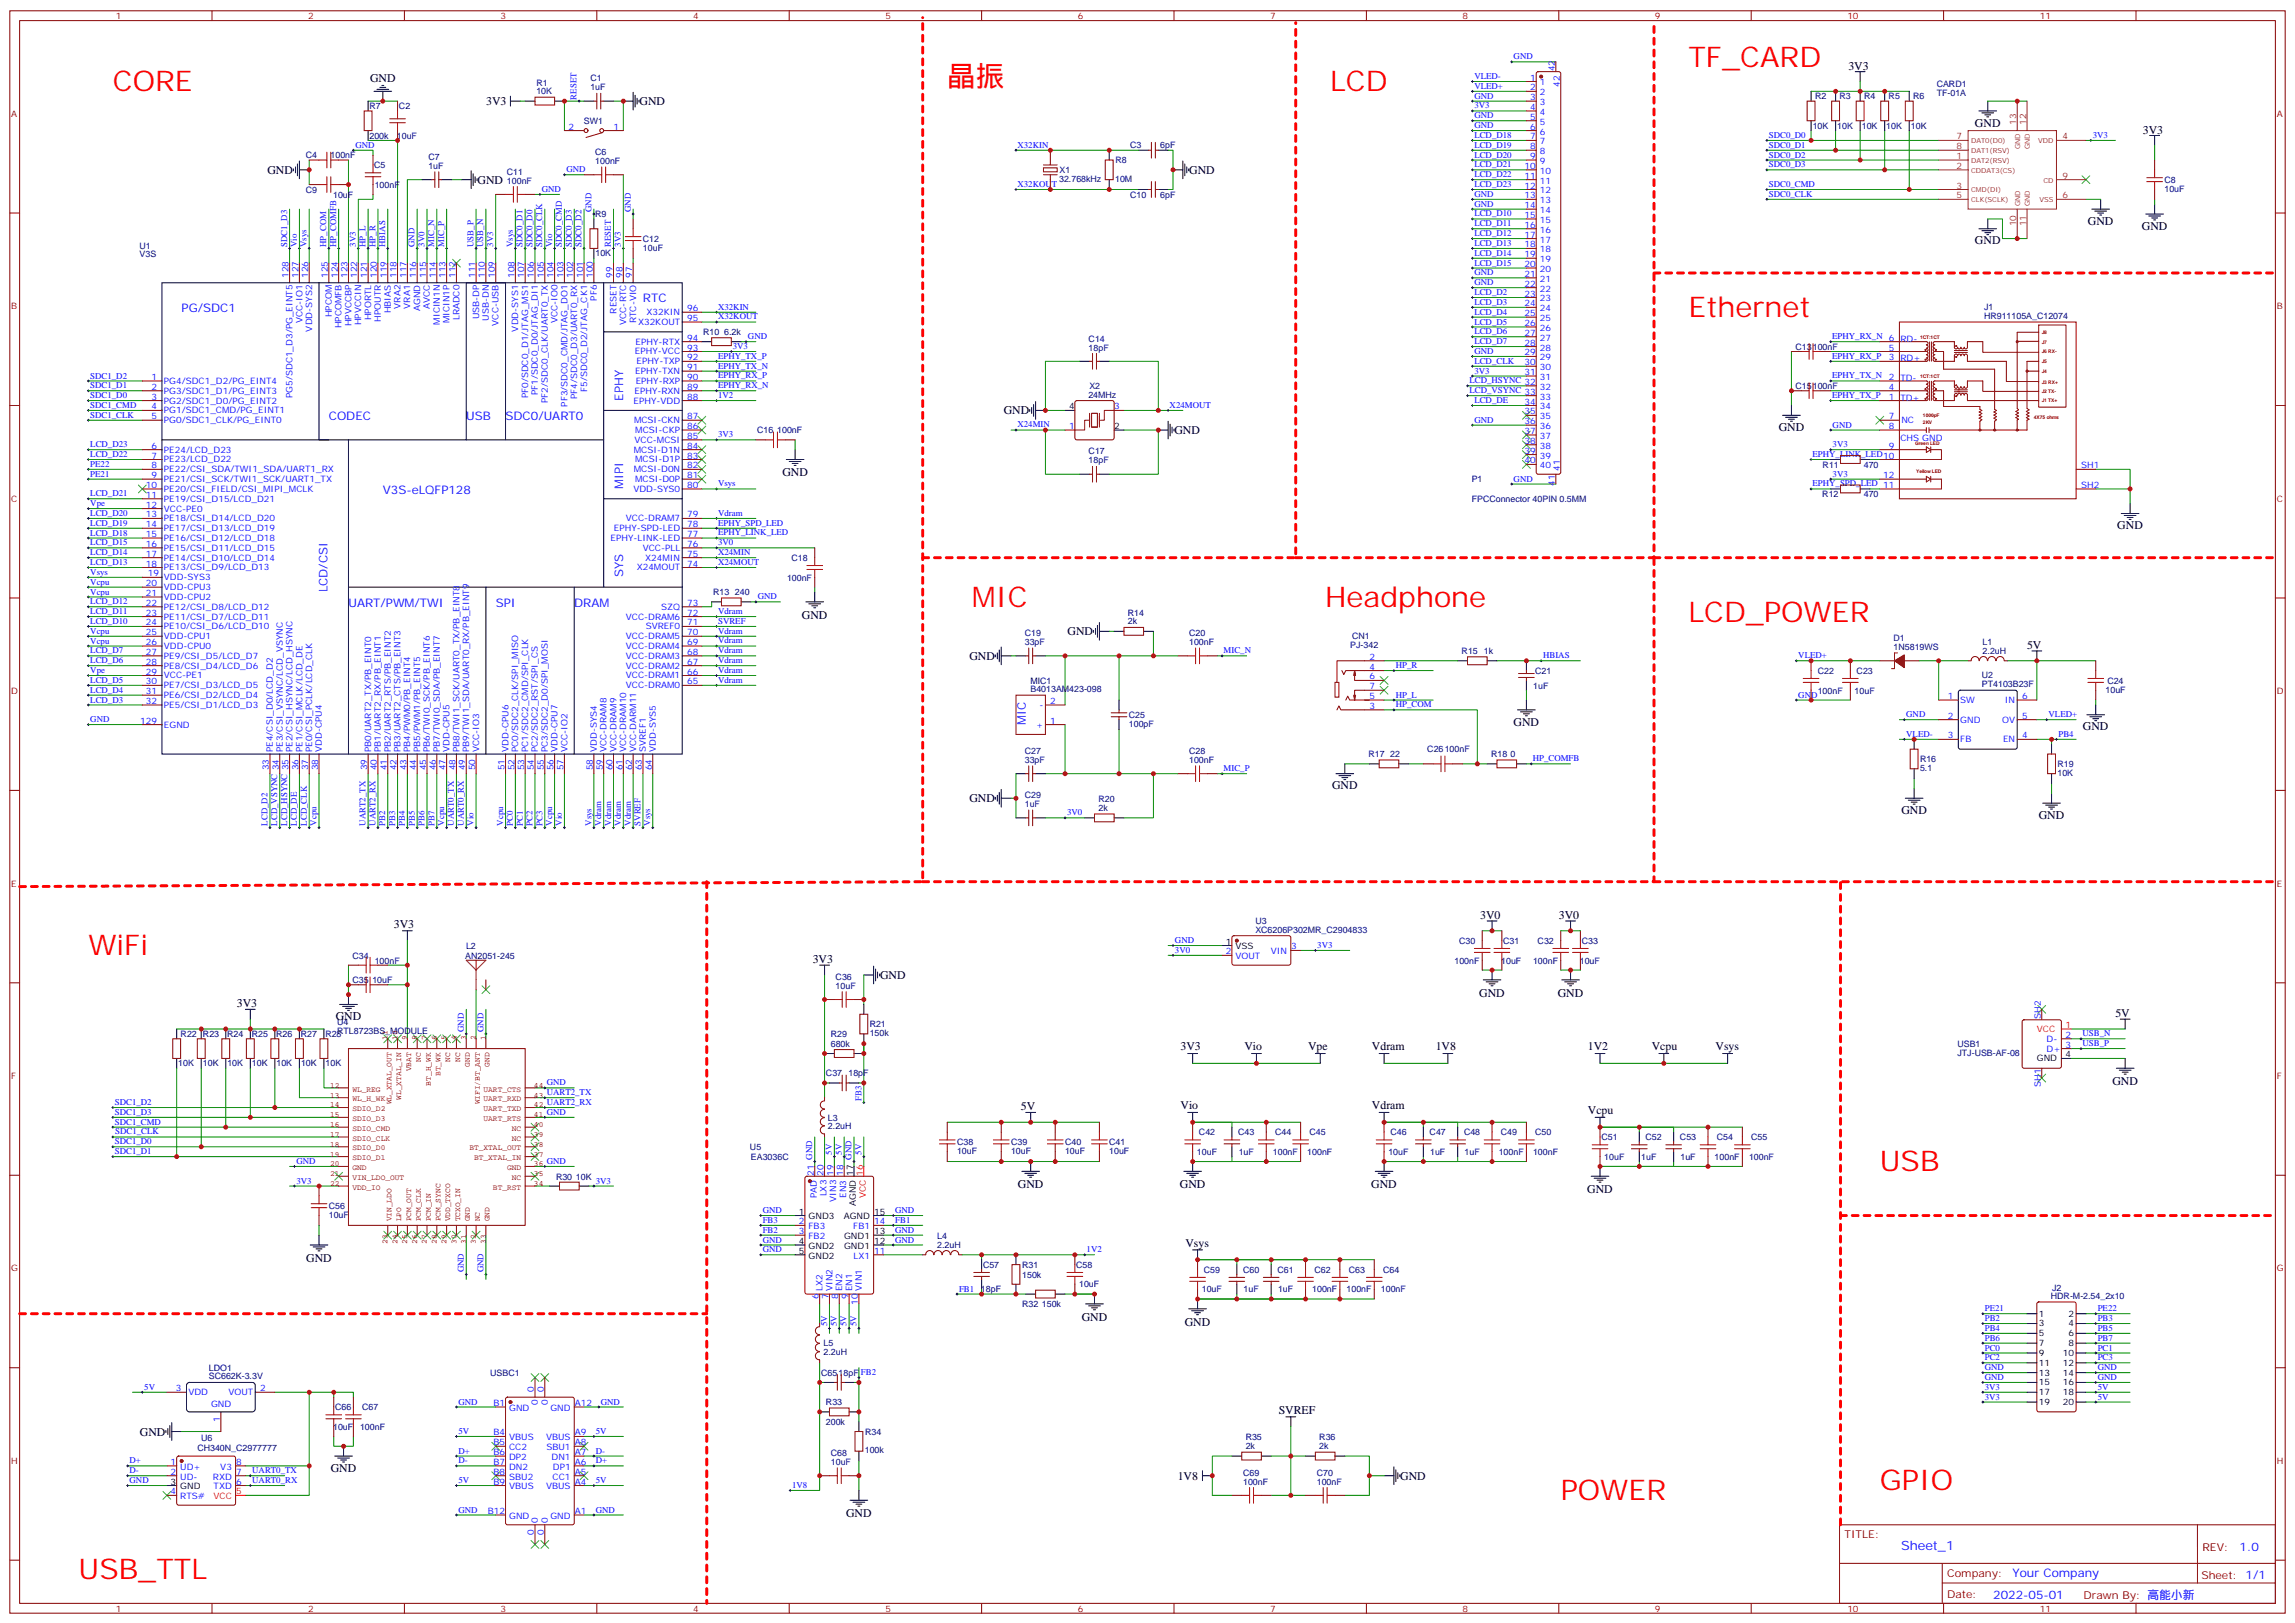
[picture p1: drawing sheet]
<svg xmlns="http://www.w3.org/2000/svg" width="825mm" height="583mm" viewBox="0 0 825 583" stroke-linecap="round" stroke-linejoin="round" font-family="sans-serif">
<defs><g id="words">
<g font-size="10.2" fill="#f00">
<text x="606.8" y="24">TF_CARD</text>
<text x="40.6" y="32.8">CORE</text>
<text x="340.4" y="31">晶振</text>
<text x="478" y="32.8">LCD</text>
<text x="606.8" y="113.9">Ethernet</text>
<text x="349.2" y="218">MIC</text>
<text x="476.2" y="218">Headphone</text>
<text x="606.8" y="223.3">LCD_POWER</text>
<text x="31.7" y="343.3">WiFi</text>
<text x="675.6" y="420.9">USB</text>
<text x="560.9" y="539">POWER</text>
<text x="675.6" y="535.5">GPIO</text>
<text x="28.2" y="567.3">USB_TTL</text>
</g>
<text font-size="4.6" fill="#00f" x="683.2" y="556.9">Sheet_1</text>
<g font-size="4.2">
<text x="133" y="29.6">GND</text>
<text x="664.3" y="25">3V3</text>
<text x="174.7" y="37.7">3V3</text>
<text x="229.8" y="37.7">GND</text>
<text x="709.8" y="45.5">GND</text>
<text x="770.1" y="48">3V3</text>
<text x="96.1" y="62.5">GND</text>
<text x="171.6" y="66">GND</text>
<text x="427.4" y="62.5">GND</text>
<text x="750.4" y="80.8">GND</text>
<text x="769.8" y="82.6">GND</text>
<text x="709.8" y="87.8">GND</text>
<text x="360.7" y="148.9">GND</text>
<text x="422.1" y="156">GND</text>
<text x="639.2" y="154.9">GND</text>
<text x="281.2" y="171.2">GND</text>
<text x="760.9" y="190.1">GND</text>
<text x="288.2" y="222.3">GND</text>
<text x="383.6" y="228.2">GND</text>
<text x="728.5" y="233.2">5V</text>
<text x="348.4" y="237.1">GND</text>
<text x="544" y="260.7">GND</text>
<text x="748.6" y="262.5">GND</text>
<text x="478.7" y="283.6">GND</text>
<text x="348.4" y="288.2">GND</text>
<text x="683.3" y="292.5">GND</text>
<text x="732.7" y="294.2">GND</text>
<text x="141.6" y="333.4">3V3</text>
<text x="532" y="330.2">3V0</text>
<text x="560.2" y="330.2">3V0</text>
<text x="292.1" y="346.1">3V3</text>
<text x="316.3" y="351.7">GND</text>
<text x="531.6" y="358.2">GND</text>
<text x="559.9" y="358.2">GND</text>
<text x="85.1" y="361.6">3V3</text>
<text x="760.2" y="365.5">5V</text>
<text x="120.6" y="366.5">GND</text>
<text x="424.3" y="377.4">3V3</text>
<text x="447.2" y="377.4">Vio</text>
<text x="470.1" y="377.4">Vpe</text>
<text x="493.1" y="377.4">Vdram</text>
<text x="516" y="377.4">1V8</text>
<text x="570.7" y="377.4">1V2</text>
<text x="593.6" y="377.4">Vcpu</text>
<text x="616.5" y="377.4">Vsys</text>
<text x="759.2" y="389.9">GND</text>
<text x="366.9" y="399">5V</text>
<text x="424.3" y="398.6">Vio</text>
<text x="493.1" y="398.6">Vdram</text>
<text x="570.7" y="400.4">Vcpu</text>
<text x="365.8" y="427">GND</text>
<text x="424" y="426.9">GND</text>
<text x="492.8" y="426.9">GND</text>
<text x="570.4" y="428.7">GND</text>
<text x="426" y="448">Vsys</text>
<text x="110.1" y="453.3">GND</text>
<text x="388.8" y="474.6">GND</text>
<text x="425.8" y="476.3">GND</text>
<text x="459.5" y="508">SVREF</text>
<text x="50.3" y="515.8">GND</text>
<text x="118.9" y="528.8">GND</text>
<text x="423.3" y="531.7">1V8</text>
<text x="503.2" y="531.7">GND</text>
<text x="304.1" y="545.1">GND</text>
</g>
<g font-size="4.2" fill="#00f">
<text x="65.3" y="112.2">PG/SDC1</text>
<text x="231.1" y="108.7">RTC</text>
<text x="224" y="143.9" transform="rotate(-90 224 143.9)">EPHY</text>
<text x="118.2" y="151">CODEC</text>
<text x="167.6" y="151">USB</text>
<text x="181.7" y="151">SDC0/UART0</text>
<text x="137.6" y="177.4">V3S-eLQFP128</text>
<text x="224" y="175.7" transform="rotate(-90 224 175.7)">MIPI</text>
<text x="224" y="207.4" transform="rotate(-90 224 207.4)">SYS</text>
<text x="117.7" y="212.9" transform="rotate(-90 117.7 212.9)">LCD/CSI</text>
<text x="125.2" y="218">UART/PWM/TWI</text>
<text x="178.2" y="218">SPI</text>
<text x="206.4" y="218">DRAM</text>
<text x="368.7" y="260.4" transform="rotate(-90 368.7 260.4)">MIC</text>
<text x="804.9" y="557.1">1.0</text>
<text x="723.3" y="566.7">Your Company</text>
<text x="716.4" y="574.5">2022-05-01</text>
</g>
<g font-size="3.9" fill="#800">
<text x="662.9" y="552.5">TITLE:</text>
<text x="791.5" y="557.1">REV:</text>
<text x="699.8" y="566.6">Company:</text>
<text x="791.1" y="567.3">Sheet: 1/1</text>
<text x="699.8" y="574.3">Date:</text>
<text x="748.8" y="574.4">Drawn By: 高能小新</text>
</g>
<g font-size="3.2" fill="#800">
<text x="41.6" y="6.9">1</text>
<text x="110.8" y="6.9">2</text>
<text x="179.9" y="6.9">3</text>
<text x="249.1" y="6.9">4</text>
<text x="318.2" y="6.9">5</text>
<text x="387.3" y="6.9">6</text>
<text x="456.5" y="6.9">7</text>
<text x="525.6" y="6.9">8</text>
<text x="594.8" y="6.9">9</text>
<text x="663.9" y="6.9">10</text>
<text x="733.1" y="6.9">11</text>
<text x="4.1" y="42">A</text>
<text x="818.3" y="42">A</text>
<text x="4.1" y="111.1">B</text>
<text x="818.3" y="111.1">B</text>
<text x="4.1" y="180.3">C</text>
<text x="818.3" y="180.3">C</text>
<text x="4.1" y="249.4">D</text>
<text x="818.3" y="249.4">D</text>
<text x="4.1" y="318.6">E</text>
<text x="818.3" y="318.6">E</text>
<text x="4.1" y="387.7">F</text>
<text x="818.3" y="387.7">F</text>
<text x="4.1" y="456.8">G</text>
<text x="818.3" y="456.8">G</text>
<text x="4.1" y="526">H</text>
<text x="818.3" y="526">H</text>
<text x="41.6" y="579.1">1</text>
<text x="110.8" y="579.1">2</text>
<text x="179.9" y="579.1">3</text>
<text x="249.1" y="579.1">4</text>
<text x="318.2" y="579.1">5</text>
<text x="387.3" y="579.1">6</text>
<text x="456.5" y="579.1">7</text>
<text x="525.6" y="579.1">8</text>
<text x="594.8" y="579.1">9</text>
<text x="663.9" y="579.1">10</text>
<text x="733.1" y="579.1">11</text>
</g>
<g font-size="3.2" fill="#00f">
<text x="544" y="21.3">GND</text>
<text x="529.9" y="28.4">VLED-</text>
<text x="549.9" y="28.9">1</text>
<text x="558.8" y="25.6" transform="rotate(-90 558.8 25.6)">42</text>
<text x="207.2" y="35.8" transform="rotate(-90 207.2 35.8)">RESET</text>
<text x="529.9" y="35.5">GND</text>
<text x="529.9" y="31.9">VLED+</text>
<text x="549.9" y="32.5">2</text>
<text x="549.9" y="36">3</text>
<text x="553.4" y="30.7">1</text>
<text x="553.4" y="34.2">2</text>
<text x="560.6" y="31.1" transform="rotate(-90 560.6 31.1)">42</text>
<text x="529.9" y="39">3V3</text>
<text x="549.9" y="39.5">4</text>
<text x="553.4" y="37.7">3</text>
<text x="553.4" y="41.3">4</text>
<text x="204.4" y="46.6">2</text>
<text x="220.5" y="46.6">1</text>
<text x="529.9" y="46">GND</text>
<text x="529.9" y="42.5">GND</text>
<text x="549.9" y="43">5</text>
<text x="549.9" y="46.6">6</text>
<text x="553.4" y="44.8">5</text>
<text x="127.7" y="53.1">GND</text>
<text x="365.7" y="53.1">X32KIN</text>
<text x="529.9" y="49.6">LCD_D18</text>
<text x="529.9" y="53.1">LCD_D19</text>
<text x="549.9" y="50.1">7</text>
<text x="549.9" y="53.6">8</text>
<text x="553.4" y="48.3">6</text>
<text x="553.4" y="51.9">7</text>
<text x="635.7" y="49.6">SDC0_D0</text>
<text x="635.7" y="53.1">SDC0_D1</text>
<text x="752.1" y="49.6">3V3</text>
<text x="529.9" y="56.6">LCD_D20</text>
<text x="549.9" y="57.1">9</text>
<text x="553.4" y="55.4">8</text>
<text x="553.4" y="58.9">9</text>
<text x="635.7" y="56.6">SDC0_D2</text>
<text x="203.6" y="61.9">GND</text>
<text x="529.9" y="63.7">LCD_D22</text>
<text x="529.9" y="60.1">LCD_D21</text>
<text x="547.9" y="60.7">10</text>
<text x="547.9" y="64.2">11</text>
<text x="553.4" y="62.4">10</text>
<text x="553.4" y="66">11</text>
<text x="635.7" y="60.1">SDC0_D3</text>
<text x="194.7" y="69">GND</text>
<text x="365.7" y="67.2">X32KOUT</text>
<text x="529.9" y="70.7">GND</text>
<text x="529.9" y="67.2">LCD_D23</text>
<text x="547.9" y="67.7">12</text>
<text x="547.9" y="71.3">13</text>
<text x="553.4" y="69.5">12</text>
<text x="635.7" y="67.2">SDC0_CMD</text>
<text x="635.7" y="70.7">SDC0_CLK</text>
<text x="212.5" y="76.2" transform="rotate(-90 212.5 76.2)">GND</text>
<text x="226.7" y="76.2" transform="rotate(-90 226.7 76.2)">GND</text>
<text x="529.9" y="74.3">GND</text>
<text x="529.9" y="77.8">LCD_D10</text>
<text x="547.9" y="74.8">14</text>
<text x="553.4" y="73">13</text>
<text x="553.4" y="76.6">14</text>
<text x="529.9" y="81.3">LCD_D11</text>
<text x="547.9" y="78.3">15</text>
<text x="547.9" y="81.8">16</text>
<text x="553.4" y="80.1">15</text>
<text x="553.4" y="83.6">16</text>
<text x="103.1" y="88.7" transform="rotate(-90 103.1 88.7)">SDC1_D3</text>
<text x="106.7" y="88.7" transform="rotate(-90 106.7 88.7)">Vio</text>
<text x="110.2" y="88.7" transform="rotate(-90 110.2 88.7)">Vsys</text>
<text x="117.3" y="88.7" transform="rotate(-90 117.3 88.7)">HP_COM</text>
<text x="120.8" y="88.7" transform="rotate(-90 120.8 88.7)">HP_COMFB</text>
<text x="127.8" y="88.7" transform="rotate(-90 127.8 88.7)">3V3</text>
<text x="131.4" y="88.7" transform="rotate(-90 131.4 88.7)">HP_L</text>
<text x="134.9" y="88.7" transform="rotate(-90 134.9 88.7)">HP_R</text>
<text x="138.4" y="88.7" transform="rotate(-90 138.4 88.7)">HBIAS</text>
<text x="149" y="88.7" transform="rotate(-90 149 88.7)">GND</text>
<text x="152.5" y="88.7" transform="rotate(-90 152.5 88.7)">3V0</text>
<text x="156.1" y="88.7" transform="rotate(-90 156.1 88.7)">MIC_N</text>
<text x="159.6" y="88.7" transform="rotate(-90 159.6 88.7)">MIC_P</text>
<text x="170.2" y="88.7" transform="rotate(-90 170.2 88.7)">USB_P</text>
<text x="173.7" y="88.7" transform="rotate(-90 173.7 88.7)">USB_N</text>
<text x="177.2" y="88.7" transform="rotate(-90 177.2 88.7)">3V3</text>
<text x="184.3" y="88.7" transform="rotate(-90 184.3 88.7)">Vsys</text>
<text x="187.8" y="88.7" transform="rotate(-90 187.8 88.7)">SDC0_D1</text>
<text x="191.3" y="88.7" transform="rotate(-90 191.3 88.7)">SDC0_D0</text>
<text x="194.9" y="88.7" transform="rotate(-90 194.9 88.7)">SDC0_CLK</text>
<text x="198.4" y="88.7" transform="rotate(-90 198.4 88.7)">Vio</text>
<text x="201.9" y="88.7" transform="rotate(-90 201.9 88.7)">SDC0_CMD</text>
<text x="205.5" y="88.7" transform="rotate(-90 205.5 88.7)">SDC0_D3</text>
<text x="209" y="88.7" transform="rotate(-90 209 88.7)">SDC0_D2</text>
<text x="219.6" y="88.7" transform="rotate(-90 219.6 88.7)">RESET</text>
<text x="223.1" y="88.7" transform="rotate(-90 223.1 88.7)">3V3</text>
<text x="529.9" y="84.8">LCD_D12</text>
<text x="529.9" y="88.4">LCD_D13</text>
<text x="547.9" y="85.4">17</text>
<text x="547.9" y="88.9">18</text>
<text x="553.4" y="87.1">17</text>
<text x="529.9" y="95.4">LCD_D15</text>
<text x="529.9" y="91.9">LCD_D14</text>
<text x="547.9" y="92.4">19</text>
<text x="547.9" y="96">20</text>
<text x="553.4" y="90.7">18</text>
<text x="553.4" y="94.2">19</text>
<text x="103.7" y="99.8" transform="rotate(-90 103.7 99.8)">128</text>
<text x="107.2" y="99.8" transform="rotate(-90 107.2 99.8)">127</text>
<text x="110.8" y="99.8" transform="rotate(-90 110.8 99.8)">126</text>
<text x="117.8" y="99.8" transform="rotate(-90 117.8 99.8)">125</text>
<text x="121.4" y="99.8" transform="rotate(-90 121.4 99.8)">124</text>
<text x="124.9" y="99.8" transform="rotate(-90 124.9 99.8)">123</text>
<text x="128.4" y="99.8" transform="rotate(-90 128.4 99.8)">122</text>
<text x="131.9" y="99.8" transform="rotate(-90 131.9 99.8)">121</text>
<text x="135.5" y="99.8" transform="rotate(-90 135.5 99.8)">120</text>
<text x="139" y="99.8" transform="rotate(-90 139 99.8)">119</text>
<text x="142.5" y="99.8" transform="rotate(-90 142.5 99.8)">118</text>
<text x="146" y="99.8" transform="rotate(-90 146 99.8)">117</text>
<text x="149.6" y="99.8" transform="rotate(-90 149.6 99.8)">116</text>
<text x="153.1" y="99.8" transform="rotate(-90 153.1 99.8)">115</text>
<text x="156.6" y="99.8" transform="rotate(-90 156.6 99.8)">114</text>
<text x="160.2" y="99.8" transform="rotate(-90 160.2 99.8)">113</text>
<text x="163.7" y="99.8" transform="rotate(-90 163.7 99.8)">112</text>
<text x="170.7" y="99.8" transform="rotate(-90 170.7 99.8)">111</text>
<text x="174.3" y="99.8" transform="rotate(-90 174.3 99.8)">110</text>
<text x="177.8" y="99.8" transform="rotate(-90 177.8 99.8)">109</text>
<text x="184.9" y="99.8" transform="rotate(-90 184.9 99.8)">108</text>
<text x="188.4" y="99.8" transform="rotate(-90 188.4 99.8)">107</text>
<text x="191.9" y="99.8" transform="rotate(-90 191.9 99.8)">106</text>
<text x="195.4" y="99.8" transform="rotate(-90 195.4 99.8)">105</text>
<text x="199" y="99.8" transform="rotate(-90 199 99.8)">104</text>
<text x="202.5" y="99.8" transform="rotate(-90 202.5 99.8)">103</text>
<text x="206" y="99.8" transform="rotate(-90 206 99.8)">102</text>
<text x="209.5" y="99.8" transform="rotate(-90 209.5 99.8)">101</text>
<text x="213.1" y="99.8" transform="rotate(-90 213.1 99.8)">100</text>
<text x="220.1" y="99.8" transform="rotate(-90 220.1 99.8)">99</text>
<text x="223.7" y="99.8" transform="rotate(-90 223.7 99.8)">98</text>
<text x="227.2" y="99.8" transform="rotate(-90 227.2 99.8)">97</text>
<text x="529.9" y="99">GND</text>
<text x="547.9" y="99.5">21</text>
<text x="553.4" y="97.7">20</text>
<text x="553.4" y="101.2">21</text>
<text x="529.9" y="106">LCD_D2</text>
<text x="529.9" y="102.5">GND</text>
<text x="547.9" y="103">22</text>
<text x="547.9" y="106.5">23</text>
<text x="553.4" y="104.8">22</text>
<text x="119.2" y="114" transform="rotate(-90 119.2 114)">HPCOM</text>
<text x="140.4" y="112.5" transform="rotate(-90 140.4 112.5)">HBIAS</text>
<text x="143.9" y="110.9" transform="rotate(-90 143.9 110.9)">VRA2</text>
<text x="147.5" y="110.9" transform="rotate(-90 147.5 110.9)">VRA1</text>
<text x="151" y="111.8" transform="rotate(-90 151 111.8)">AGND</text>
<text x="154.5" y="111.1" transform="rotate(-90 154.5 111.1)">AVCC</text>
<text x="214.5" y="108.1" transform="rotate(-90 214.5 108.1)">PF6</text>
<text x="221.5" y="112.6" transform="rotate(-90 221.5 112.6)">RESET</text>
<text x="232.4" y="113.2">X32KIN</text>
<text x="246.9" y="111.8">96</text>
<text x="258.1" y="111.3">X32KIN</text>
<text x="529.9" y="113.1">LCD_D4</text>
<text x="529.9" y="109.5">LCD_D3</text>
<text x="547.9" y="110.1">24</text>
<text x="547.9" y="113.6">25</text>
<text x="553.4" y="108.3">23</text>
<text x="553.4" y="111.8">24</text>
<text x="108.7" y="116.2" transform="rotate(-90 108.7 116.2)">VCC-IO1</text>
<text x="112.2" y="119.1" transform="rotate(-90 112.2 119.1)">VDD-SYS2</text>
<text x="122.8" y="118" transform="rotate(-90 122.8 118)">HPCOMFB</text>
<text x="126.3" y="117.3" transform="rotate(-90 126.3 117.3)">HPVCCBP</text>
<text x="129.8" y="116.9" transform="rotate(-90 129.8 116.9)">HPVCCIN</text>
<text x="133.3" y="115" transform="rotate(-90 133.3 115)">HPORTL</text>
<text x="136.9" y="115.6" transform="rotate(-90 136.9 115.6)">HPOUTR</text>
<text x="158" y="116.6" transform="rotate(-90 158 116.6)">MICIN1N</text>
<text x="161.6" y="116.2" transform="rotate(-90 161.6 116.2)">MICIN1P</text>
<text x="165.1" y="115.1" transform="rotate(-90 165.1 115.1)">LRADC0</text>
<text x="172.2" y="114.8" transform="rotate(-90 172.2 114.8)">USB-DP</text>
<text x="175.7" y="115.2" transform="rotate(-90 175.7 115.2)">USB-DN</text>
<text x="179.2" y="117" transform="rotate(-90 179.2 117)">VCC-USB</text>
<text x="186.3" y="119.1" transform="rotate(-90 186.3 119.1)">VDD-SYS1</text>
<text x="200.4" y="116.2" transform="rotate(-90 200.4 116.2)">VCC-IO0</text>
<text x="225.1" y="116.7" transform="rotate(-90 225.1 116.7)">VCC-RTC</text>
<text x="228.6" y="116.1" transform="rotate(-90 228.6 116.1)">RTC-VIO</text>
<text x="229.3" y="116.8">X32KOUT</text>
<text x="246.9" y="115.4">95</text>
<text x="258.1" y="114.8">X32KOUT</text>
<text x="529.9" y="116.6">LCD_D5</text>
<text x="547.9" y="117.1">26</text>
<text x="553.4" y="115.4">25</text>
<text x="553.4" y="118.9">26</text>
<text x="228.4" y="123.8">EPHY-RTX</text>
<text x="246.9" y="122.4">94</text>
<text x="246.9" y="125.9">93</text>
<text x="263.4" y="125.4">3V3</text>
<text x="268.8" y="121.9">GND</text>
<text x="529.9" y="120.1">LCD_D6</text>
<text x="529.9" y="123.6">LCD_D7</text>
<text x="547.9" y="120.7">27</text>
<text x="547.9" y="124.2">28</text>
<text x="553.4" y="122.4">27</text>
<text x="553.4" y="125.9">28</text>
<text x="658.5" y="121.8">EPHY_RX_N 6</text>
<text x="678.8" y="125.9">5</text>
<text x="683" y="122.8">RD-</text>
<text x="228.2" y="127.4">EPHY-VCC</text>
<text x="228.7" y="130.9">EPHY-TXP</text>
<text x="246.9" y="129.5">92</text>
<text x="258.1" y="128.9">EPHY_TX_P</text>
<text x="529.9" y="127.2">GND</text>
<text x="529.9" y="130.7">LCD_CLK</text>
<text x="547.9" y="127.7">29</text>
<text x="547.9" y="131.2">30</text>
<text x="553.4" y="129.5">29</text>
<text x="658.5" y="128.9">EPHY_RX_P</text>
<text x="678.8" y="129.5">3</text>
<text x="683" y="129.8">RD+</text>
<text x="32.5" y="136">SDC1_D2</text>
<text x="54.4" y="136.5">1</text>
<text x="58.9" y="137.9">PG4/SDC1_D2/PG_EINT4</text>
<text x="228.3" y="134.4">EPHY-TXN</text>
<text x="228.5" y="137.9">EPHY-RXP</text>
<text x="246.9" y="133">91</text>
<text x="246.9" y="136.5">90</text>
<text x="258.1" y="132.4">EPHY_TX_N</text>
<text x="258.1" y="136">EPHY_RX_P</text>
<text x="528.1" y="137.8">LCD_HSYNC 32</text>
<text x="529.9" y="134.2">3V3</text>
<text x="547.9" y="134.8">31</text>
<text x="553.4" y="133">30</text>
<text x="553.4" y="136.5">31</text>
<text x="658.5" y="136">EPHY_TX_N</text>
<text x="678.8" y="136.5">2</text>
<text x="683" y="136.9">TD-</text>
<text x="32.5" y="139.5">SDC1_D1</text>
<text x="32.5" y="143.1">SDC1_D0</text>
<text x="54.4" y="143.6">3</text>
<text x="54.4" y="140.1">2</text>
<text x="58.9" y="141.5">PG3/SDC1_D1/PG_EINT3</text>
<text x="105.1" y="143" transform="rotate(-90 105.1 143)">PG5/SDC1_D3/PG_EINT5</text>
<text x="189.8" y="143.2" transform="rotate(-90 189.8 143.2)">PF0/SDC0_D1/JTAG_MS1</text>
<text x="193.3" y="142.1" transform="rotate(-90 193.3 142.1)">PF1/SDC0_D0/JTAG_DI1</text>
<text x="207.4" y="143.3" transform="rotate(-90 207.4 143.3)">PF4/SDC0_D3/UART0_RX</text>
<text x="211" y="140.8" transform="rotate(-90 211 140.8)">F5/SDC0_D2/JTAG_CK1</text>
<text x="228" y="141.5">EPHY-RXN</text>
<text x="246.9" y="140.1">89</text>
<text x="246.9" y="143.6">88</text>
<text x="258.1" y="139.5">EPHY_RX_N</text>
<text x="258.1" y="143">1V2</text>
<text x="528.1" y="141.3">LCD_VSYNC 33</text>
<text x="553.4" y="140.1">32</text>
<text x="553.4" y="143.6">33</text>
<text x="658.5" y="143">EPHY_TX_P</text>
<text x="678.8" y="143.6">1</text>
<text x="678.8" y="140.1">4</text>
<text x="683" y="143.9">TD+</text>
<text x="32.5" y="146.6">SDC1_CMD</text>
<text x="54.4" y="147.1">4</text>
<text x="58.9" y="148.5">PG1/SDC1_CMD/PG_EINT1</text>
<text x="58.9" y="145">PG2/SDC1_D0/PG_EINT2</text>
<text x="196.8" y="144.8" transform="rotate(-90 196.8 144.8)">PF2/SDC0_CLK/UART0_TX</text>
<text x="203.9" y="146.1" transform="rotate(-90 203.9 146.1)">PF3/SDC0_CMD/JTAG_DO1</text>
<text x="227.7" y="145">EPHY-VDD</text>
<text x="400.4" y="147.1">3</text>
<text x="420.4" y="146.5">X24MOUT</text>
<text x="529.9" y="144.8">LCD_DE</text>
<text x="547.9" y="145.3">34</text>
<text x="547.9" y="148.9">35</text>
<text x="553.4" y="147.1">34</text>
<text x="32.5" y="150.1">SDC1_CLK</text>
<text x="54.4" y="150.6">5</text>
<text x="58.9" y="152">PG0/SDC1_CLK/PG_EINT0</text>
<text x="227.9" y="152">MCSI-CKN</text>
<text x="228.3" y="155.6">MCSI-CKP</text>
<text x="246.9" y="150.6">87</text>
<text x="246.9" y="154.2">86</text>
<text x="365.7" y="153.6">X24MIN</text>
<text x="384.3" y="154.2">1</text>
<text x="529.9" y="151.9">GND</text>
<text x="547.9" y="152.4">36</text>
<text x="547.9" y="155.9">37</text>
<text x="553.4" y="150.6">35</text>
<text x="553.4" y="154.2">36</text>
<text x="658.6" y="153.6">GND</text>
<text x="678.8" y="150.6">7</text>
<text x="678.8" y="154.2">8</text>
<text x="683.3" y="152">NC</text>
<text x="32.5" y="160.7">LCD_D23</text>
<text x="54.4" y="161.2">6</text>
<text x="228" y="159.1">VCC-MCSI</text>
<text x="246.9" y="157.7">85</text>
<text x="246.9" y="161.2">84</text>
<text x="258.1" y="157.1">3V3</text>
<text x="547.9" y="159.5">38</text>
<text x="553.4" y="157.7">37</text>
<text x="553.4" y="161.2">38</text>
<text x="658.6" y="160.7">3V3</text>
<text x="678.8" y="161.2">9</text>
<text x="683" y="158.4">CHS GND</text>
<text x="32.5" y="164.2">LCD_D22</text>
<text x="32.5" y="167.7">PE22</text>
<text x="54.4" y="164.7">7</text>
<text x="58.9" y="166.2">PE23/LCD_D22</text>
<text x="58.9" y="162.6">PE24/LCD_D23</text>
<text x="227.8" y="162.6">MCSI-D1N</text>
<text x="228.3" y="166.2">MCSI-D1P</text>
<text x="246.9" y="164.7">83</text>
<text x="547.9" y="163">39</text>
<text x="547.9" y="166.5">40</text>
<text x="553.4" y="164.7">39</text>
<text x="651.4" y="164.2">EPHY_LINK_LED10</text>
<text x="32.5" y="171.3">PE21</text>
<text x="54.4" y="171.8">9</text>
<text x="54.4" y="168.3">8</text>
<text x="58.9" y="173.2">PE21/CSI_SCK/TWI1_SCK/UART1_TX</text>
<text x="58.9" y="169.7">PE22/CSI_SDA/TWI1_SDA/UART1_RX</text>
<text x="227.8" y="169.7">MCSI-D0N</text>
<text x="228.3" y="173.2">MCSI-D0P</text>
<text x="246.9" y="168.3">82</text>
<text x="246.9" y="171.8">81</text>
<text x="544" y="173">GND</text>
<text x="553.4" y="168.3">40</text>
<text x="560.6" y="169.1" transform="rotate(-90 560.6 169.1)">41</text>
<text x="658.6" y="171.3">3V3</text>
<text x="676.8" y="171.8">12</text>
<text x="747.9" y="168.3">SH1</text>
<text x="32.5" y="178.3">LCD_D21</text>
<text x="52.4" y="178.9">11</text>
<text x="52.4" y="175.3">10</text>
<text x="58.9" y="176.7">PE20/CSI_FIELD/CSI_MIPI_MCLK</text>
<text x="227.7" y="176.7">VDD-SYS0</text>
<text x="246.9" y="175.3">80</text>
<text x="258.1" y="174.8">Vsys</text>
<text x="558.8" y="174.6" transform="rotate(-90 558.8 174.6)">41</text>
<text x="651.4" y="174.8">EPHY_SPD_LED 11</text>
<text x="747.9" y="175.3">SH2</text>
<text x="32.5" y="185.4">LCD_D20</text>
<text x="32.5" y="181.9">Vpe</text>
<text x="52.4" y="185.9">13</text>
<text x="52.4" y="182.4">12</text>
<text x="58.9" y="183.8">VCC-PE0</text>
<text x="58.9" y="180.3">PE19/CSI_D15/LCD_D21</text>
<text x="246.9" y="185.9">79</text>
<text x="258.1" y="185.3">Vdram</text>
<text x="32.5" y="188.9">LCD_D19</text>
<text x="52.4" y="189.4">14</text>
<text x="58.9" y="190.9">PE17/CSI_D13/LCD_D19</text>
<text x="58.9" y="187.3">PE18/CSI_D14/LCD_D20</text>
<text x="220.6" y="190.9">EPHY-SPD-LED</text>
<text x="224.9" y="187.3">VCC-DRAM7</text>
<text x="246.9" y="189.4">78</text>
<text x="258.1" y="188.9">EPHY_SPD_LED</text>
<text x="32.5" y="196">LCD_D15</text>
<text x="32.5" y="192.4">LCD_D18</text>
<text x="52.4" y="196.5">16</text>
<text x="52.4" y="193">15</text>
<text x="58.9" y="197.9">PE15/CSI_D11/LCD_D15</text>
<text x="58.9" y="194.4">PE16/CSI_D12/LCD_D18</text>
<text x="219.4" y="194.4">EPHY-LINK-LED</text>
<text x="231" y="197.9">VCC-PLL</text>
<text x="246.9" y="193">77</text>
<text x="246.9" y="196.5">76</text>
<text x="258.1" y="195.9">3V0</text>
<text x="258.1" y="192.4">EPHY_LINK_LED</text>
<text x="32.5" y="203">LCD_D13</text>
<text x="32.5" y="199.5">LCD_D14</text>
<text x="52.4" y="203.6">18</text>
<text x="52.4" y="200">17</text>
<text x="58.9" y="201.4">PE14/CSI_D10/LCD_D14</text>
<text x="231.9" y="201.4">X24MIN</text>
<text x="246.9" y="200">75</text>
<text x="246.9" y="203.6">74</text>
<text x="258.1" y="203">X24MOUT</text>
<text x="258.1" y="199.5">X24MIN</text>
<text x="32.5" y="206.6">Vsys</text>
<text x="53.1" y="207.1">19</text>
<text x="58.9" y="208.5">VDD-SYS3</text>
<text x="58.9" y="205">PE13/CSI_D9/LCD_D13</text>
<text x="228.8" y="205">X24MOUT</text>
<text x="32.5" y="210.1">Vcpu</text>
<text x="32.5" y="213.6">Vcpu</text>
<text x="52.4" y="214.1">21</text>
<text x="52.4" y="210.6">20</text>
<text x="58.9" y="215.5">VDD-CPU2</text>
<text x="58.9" y="212">VDD-CPU3</text>
<text x="272.3" y="215.4">GND</text>
<text x="32.5" y="220.7">LCD_D11</text>
<text x="32.5" y="217.1">LCD_D12</text>
<text x="52.4" y="221.2">23</text>
<text x="52.4" y="217.7">22</text>
<text x="58.9" y="219.1">PE12/CSI_D8/LCD_D12</text>
<text x="237.6" y="219.1">SZQ</text>
<text x="246.9" y="217.7">73</text>
<text x="246.9" y="221.2">72</text>
<text x="258.1" y="220.6">Vdram</text>
<text x="32.5" y="227.7">Vcpu</text>
<text x="32.5" y="224.2">LCD_D10</text>
<text x="52.4" y="224.7">24</text>
<text x="58.9" y="226.1">PE10/CSI_D6/LCD_D10</text>
<text x="58.9" y="222.6">PE11/CSI_D7/LCD_D11</text>
<text x="224.9" y="222.6">VCC-DRAM6</text>
<text x="232.1" y="226.1">SVREF0</text>
<text x="246.9" y="224.7">71</text>
<text x="258.1" y="227.7">Vdram</text>
<text x="258.1" y="224.1">SVREF</text>
<text x="32.5" y="231.2">Vcpu</text>
<text x="52.4" y="231.8">26</text>
<text x="52.4" y="228.2">25</text>
<text x="58.9" y="233.2">VDD-CPU0</text>
<text x="58.9" y="229.7">VDD-CPU1</text>
<text x="224.9" y="229.7">VCC-DRAM5</text>
<text x="224.9" y="233.2">VCC-DRAM4</text>
<text x="246.9" y="228.2">70</text>
<text x="246.9" y="231.8">69</text>
<text x="258.1" y="231.2">Vdram</text>
<text x="32.5" y="234.8">LCD_D7</text>
<text x="32.5" y="238.3">LCD_D6</text>
<text x="52.4" y="238.8">28</text>
<text x="52.4" y="235.3">27</text>
<text x="58.9" y="236.7">PE9/CSI_D5/LCD_D7</text>
<text x="224.9" y="236.7">VCC-DRAM3</text>
<text x="246.9" y="235.3">68</text>
<text x="246.9" y="238.8">67</text>
<text x="258.1" y="234.7">Vdram</text>
<text x="258.1" y="238.3">Vdram</text>
<text x="439.8" y="234.7">MIC_N</text>
<text x="492.1" y="237.1">2</text>
<text x="554.6" y="236.5">HBIAS</text>
<text x="646.3" y="236.5">VLED+</text>
<text x="32.5" y="241.8">Vpe</text>
<text x="32.5" y="245.4">LCD_D5</text>
<text x="52.4" y="245.9">30</text>
<text x="52.4" y="242.4">29</text>
<text x="58.9" y="243.8">VCC-PE1</text>
<text x="58.9" y="240.2">PE8/CSI_D4/LCD_D6</text>
<text x="224.9" y="240.2">VCC-DRAM2</text>
<text x="224.9" y="243.8">VCC-DRAM1</text>
<text x="246.9" y="242.4">66</text>
<text x="246.9" y="245.9">65</text>
<text x="258.1" y="241.8">Vdram</text>
<text x="258.1" y="245.3">Vdram</text>
<text x="492.1" y="240.6">4</text>
<text x="492.1" y="244.1">6</text>
<text x="501.7" y="240.1">HP_R</text>
<text x="32.5" y="248.9">LCD_D4</text>
<text x="52.4" y="249.4">31</text>
<text x="58.9" y="250.8">PE6/CSI_D2/LCD_D4</text>
<text x="58.9" y="247.3">PE7/CSI_D3/LCD_D5</text>
<text x="224.9" y="247.3">VCC-DRAM0</text>
<text x="492.1" y="251.2">5</text>
<text x="492.1" y="247.7">7</text>
<text x="501.7" y="250.6">HP_L</text>
<text x="646.3" y="250.6">GND</text>
<text x="700" y="251.2">1</text>
<text x="726.7" y="251.2">6</text>
<text x="32.5" y="252.4">LCD_D3</text>
<text x="52.4" y="252.9">32</text>
<text x="58.9" y="254.4">PE5/CSI_D1/LCD_D3</text>
<text x="373.6" y="254.4">-</text>
<text x="377.5" y="252.9">2</text>
<text x="492.1" y="254.7">3</text>
<text x="501.7" y="254.2">HP_COM</text>
<text x="685.1" y="257.7">GND</text>
<text x="704.5" y="252.6">SW</text>
<text x="720.5" y="252.6">IN</text>
<text x="736.2" y="257.7">VLED+</text>
<text x="32.5" y="259.5">GND</text>
<text x="50.4" y="260">129</text>
<text x="58.9" y="261.4">EGND</text>
<text x="372.4" y="261.4">+</text>
<text x="377.5" y="260">1</text>
<text x="700" y="258.2">2</text>
<text x="704.5" y="259.6">GND</text>
<text x="719.6" y="259.6">OV</text>
<text x="726.7" y="258.2">5</text>
<text x="685.1" y="264.8">VLED-</text>
<text x="700" y="265.3">3</text>
<text x="704.5" y="266.7">FB</text>
<text x="719.9" y="266.7">EN</text>
<text x="726.7" y="265.3">4</text>
<text x="739.8" y="264.8">PB4</text>
<text x="98.1" y="270.2" transform="rotate(-90 98.1 270.2)">PE4/CSI_D0/LCD_D2</text>
<text x="101.6" y="270.2" transform="rotate(-90 101.6 270.2)">PE3/CSI_VSYNC/LCD_VSYNC</text>
<text x="105.1" y="270.2" transform="rotate(-90 105.1 270.2)">PE2/CSI_HSYNC/LCD_HSYNC</text>
<text x="108.7" y="270.2" transform="rotate(-90 108.7 270.2)">PE1/CSI_MCLK/LCD_DE</text>
<text x="112.2" y="270.2" transform="rotate(-90 112.2 270.2)">PE0/CSI_PCLK/LCD_CLK</text>
<text x="115.7" y="270.2" transform="rotate(-90 115.7 270.2)">VDD-CPU4</text>
<text x="133.3" y="270.2" transform="rotate(-90 133.3 270.2)">PB0/UART2_TX/PB_EINT0</text>
<text x="136.9" y="270.2" transform="rotate(-90 136.9 270.2)">PB1/UART2_RX/PB_EINT1</text>
<text x="140.4" y="270.2" transform="rotate(-90 140.4 270.2)">PB2/UART2_RTS/PB_EINT2</text>
<text x="143.9" y="270.2" transform="rotate(-90 143.9 270.2)">PB3/UART2_CTS/PB_EINT3</text>
<text x="147.5" y="270.2" transform="rotate(-90 147.5 270.2)">PB4/PWM0/PB_EINT4</text>
<text x="151" y="270.2" transform="rotate(-90 151 270.2)">PB5/PWM1/PB_EINT5</text>
<text x="154.5" y="270.2" transform="rotate(-90 154.5 270.2)">PB6/TWI0_SCK/PB_EINT6</text>
<text x="158" y="270.2" transform="rotate(-90 158 270.2)">PB7/TWI0_SDA/PB_EINT7</text>
<text x="161.6" y="270.2" transform="rotate(-90 161.6 270.2)">VDD-CPU5</text>
<text x="165.1" y="270.2" transform="rotate(-90 165.1 270.2)">PB8/TWI1_SCK/UART0_TX/PB_EINT8</text>
<text x="168.6" y="270.2" transform="rotate(-90 168.6 270.2)">PB9/TWI1_SDA/UART0_RX/PB_EINT9</text>
<text x="172.2" y="270.2" transform="rotate(-90 172.2 270.2)">VCC-IO3</text>
<text x="182.7" y="270.2" transform="rotate(-90 182.7 270.2)">VDD-CPU6</text>
<text x="186.3" y="270.2" transform="rotate(-90 186.3 270.2)">PC0/SDC2_CLK/SPI_MISO</text>
<text x="189.8" y="270.2" transform="rotate(-90 189.8 270.2)">PC1/SDC2_CMD/SPI_CLK</text>
<text x="193.3" y="270.2" transform="rotate(-90 193.3 270.2)">PC2/SDC2_RST/SPI_CS</text>
<text x="196.8" y="270.2" transform="rotate(-90 196.8 270.2)">PC3/SDC2_D0/SPI_MOSI</text>
<text x="200.4" y="270.2" transform="rotate(-90 200.4 270.2)">VDD-CPU7</text>
<text x="203.9" y="270.2" transform="rotate(-90 203.9 270.2)">VCC-IO2</text>
<text x="214.5" y="270.2" transform="rotate(-90 214.5 270.2)">VDD-SYS4</text>
<text x="218" y="270.2" transform="rotate(-90 218 270.2)">VCC-DRAM8</text>
<text x="221.5" y="270.2" transform="rotate(-90 221.5 270.2)">VCC-DRAM9</text>
<text x="225.1" y="270.2" transform="rotate(-90 225.1 270.2)">VCC-DRAM10</text>
<text x="228.6" y="270.2" transform="rotate(-90 228.6 270.2)">VCC-DARM11</text>
<text x="232.1" y="270.2" transform="rotate(-90 232.1 270.2)">SVREF1</text>
<text x="235.7" y="270.2" transform="rotate(-90 235.7 270.2)">VDD-SYS5</text>
<text x="550.9" y="273.5">HP_COMFB</text>
<text x="96.7" y="276.7" transform="rotate(-90 96.7 276.7)">33</text>
<text x="107.2" y="276.7" transform="rotate(-90 107.2 276.7)">36</text>
<text x="110.8" y="276.7" transform="rotate(-90 110.8 276.7)">37</text>
<text x="114.3" y="276.7" transform="rotate(-90 114.3 276.7)">38</text>
<text x="131.9" y="276.7" transform="rotate(-90 131.9 276.7)">39</text>
<text x="135.5" y="276.7" transform="rotate(-90 135.5 276.7)">40</text>
<text x="139" y="276.7" transform="rotate(-90 139 276.7)">41</text>
<text x="142.5" y="276.7" transform="rotate(-90 142.5 276.7)">42</text>
<text x="146" y="276.7" transform="rotate(-90 146 276.7)">43</text>
<text x="149.6" y="276.7" transform="rotate(-90 149.6 276.7)">44</text>
<text x="153.1" y="276.7" transform="rotate(-90 153.1 276.7)">45</text>
<text x="156.6" y="276.7" transform="rotate(-90 156.6 276.7)">46</text>
<text x="160.2" y="276.7" transform="rotate(-90 160.2 276.7)">47</text>
<text x="163.7" y="276.7" transform="rotate(-90 163.7 276.7)">48</text>
<text x="167.2" y="276.7" transform="rotate(-90 167.2 276.7)">49</text>
<text x="170.7" y="276.7" transform="rotate(-90 170.7 276.7)">50</text>
<text x="181.3" y="276.7" transform="rotate(-90 181.3 276.7)">51</text>
<text x="184.9" y="276.7" transform="rotate(-90 184.9 276.7)">52</text>
<text x="188.4" y="276.7" transform="rotate(-90 188.4 276.7)">53</text>
<text x="191.9" y="276.7" transform="rotate(-90 191.9 276.7)">54</text>
<text x="195.4" y="276.7" transform="rotate(-90 195.4 276.7)">55</text>
<text x="199" y="276.7" transform="rotate(-90 199 276.7)">56</text>
<text x="202.5" y="276.7" transform="rotate(-90 202.5 276.7)">57</text>
<text x="213.1" y="276.7" transform="rotate(-90 213.1 276.7)">58</text>
<text x="216.6" y="276.7" transform="rotate(-90 216.6 276.7)">59</text>
<text x="220.1" y="276.7" transform="rotate(-90 220.1 276.7)">60</text>
<text x="223.7" y="276.7" transform="rotate(-90 223.7 276.7)">61</text>
<text x="227.2" y="276.7" transform="rotate(-90 227.2 276.7)">62</text>
<text x="230.7" y="276.7" transform="rotate(-90 230.7 276.7)">63</text>
<text x="234.2" y="276.7" transform="rotate(-90 234.2 276.7)">64</text>
<text x="439.8" y="277.1">MIC_P</text>
<text x="383.5" y="293">3V0</text>
<text x="96.1" y="296.7" transform="rotate(-90 96.1 296.7)">LCD_D2</text>
<text x="99.7" y="296.7" transform="rotate(-90 99.7 296.7)">LCD_VSYNC 34</text>
<text x="103.2" y="296.7" transform="rotate(-90 103.2 296.7)">LCD_HSYNC 35</text>
<text x="106.7" y="296.7" transform="rotate(-90 106.7 296.7)">LCD_DE</text>
<text x="110.2" y="296.7" transform="rotate(-90 110.2 296.7)">LCD_CLK</text>
<text x="113.8" y="296.7" transform="rotate(-90 113.8 296.7)">Vcpu</text>
<text x="131.4" y="296.7" transform="rotate(-90 131.4 296.7)">UART2_TX</text>
<text x="134.9" y="296.7" transform="rotate(-90 134.9 296.7)">UART2_RX</text>
<text x="138.5" y="296.7" transform="rotate(-90 138.5 296.7)">PB2</text>
<text x="142" y="296.7" transform="rotate(-90 142 296.7)">PB3</text>
<text x="145.5" y="296.7" transform="rotate(-90 145.5 296.7)">PB4</text>
<text x="149" y="296.7" transform="rotate(-90 149 296.7)">PB5</text>
<text x="152.6" y="296.7" transform="rotate(-90 152.6 296.7)">PB6</text>
<text x="156.1" y="296.7" transform="rotate(-90 156.1 296.7)">PB7</text>
<text x="159.6" y="296.7" transform="rotate(-90 159.6 296.7)">Vcpu</text>
<text x="163.2" y="296.7" transform="rotate(-90 163.2 296.7)">UART0_TX</text>
<text x="166.7" y="296.7" transform="rotate(-90 166.7 296.7)">UART0_RX</text>
<text x="170.2" y="296.7" transform="rotate(-90 170.2 296.7)">Vio</text>
<text x="180.8" y="296.7" transform="rotate(-90 180.8 296.7)">Vcpu</text>
<text x="184.3" y="296.7" transform="rotate(-90 184.3 296.7)">PC0</text>
<text x="187.9" y="296.7" transform="rotate(-90 187.9 296.7)">PC1</text>
<text x="191.4" y="296.7" transform="rotate(-90 191.4 296.7)">PC2</text>
<text x="194.9" y="296.7" transform="rotate(-90 194.9 296.7)">PC3</text>
<text x="198.4" y="296.7" transform="rotate(-90 198.4 296.7)">Vcpu</text>
<text x="202" y="296.7" transform="rotate(-90 202 296.7)">Vio</text>
<text x="212.5" y="296.7" transform="rotate(-90 212.5 296.7)">Vsys</text>
<text x="216.1" y="296.7" transform="rotate(-90 216.1 296.7)">Vdram</text>
<text x="219.6" y="296.7" transform="rotate(-90 219.6 296.7)">Vdram</text>
<text x="223.1" y="296.7" transform="rotate(-90 223.1 296.7)">Vdram</text>
<text x="226.7" y="296.7" transform="rotate(-90 226.7 296.7)">Vdram</text>
<text x="230.2" y="296.7" transform="rotate(-90 230.2 296.7)">SVREF</text>
<text x="233.7" y="296.7" transform="rotate(-90 233.7 296.7)">Vsys</text>
<text x="422.3" y="338.8">GND</text>
<text x="464.1" y="341.1">3</text>
<text x="473.4" y="340.6">3V3</text>
<text x="422.3" y="342.4">3V0</text>
<text x="440.5" y="342.9">2</text>
<text x="444" y="344.7">VOUT</text>
<text x="456.7" y="342.9">VIN</text>
<text x="166.7" y="370.8" transform="rotate(-90 166.7 370.8)">GND</text>
<text x="173.7" y="370.8" transform="rotate(-90 173.7 370.8)">GND</text>
<text x="733.4" y="366.2" transform="rotate(-90 733.4 366.2)">SH2</text>
<text x="735.5" y="374.3">D-</text>
<text x="735.5" y="377.8">D+</text>
<text x="742.3" y="372.9">2</text>
<text x="742.3" y="376.4">3</text>
<text x="748.4" y="372.3">USB_N</text>
<text x="748.4" y="375.8">USB_P</text>
<text x="196.5" y="390">GND</text>
<text x="196.5" y="393.5">UART2_TX</text>
<text x="309.6" y="395.5" transform="rotate(-90 309.6 395.5)">FB3</text>
<text x="733.4" y="390.4" transform="rotate(-90 733.4 390.4)">SH1</text>
<text x="41.3" y="400.6">SDC1_D3</text>
<text x="41.3" y="397">SDC1_D2</text>
<text x="196.5" y="397">UART2_RX</text>
<text x="196.5" y="400.6">GND</text>
<text x="41.3" y="404.1">SDC1_CMD</text>
<text x="41.4" y="407.6">SDC1_CLK</text>
<text x="41.3" y="411.1">SDC1_D0</text>
<text x="41.3" y="414.7">SDC1_D1</text>
<text x="106.5" y="418.2">GND</text>
<text x="196.5" y="418.2">GND</text>
<text x="299" y="414.9" transform="rotate(-90 299 414.9)">5V</text>
<text x="302.5" y="414.9" transform="rotate(-90 302.5 414.9)">5V</text>
<text x="309.6" y="414.9" transform="rotate(-90 309.6 414.9)">5V</text>
<text x="106.5" y="425.3">3V3</text>
<text x="214.1" y="425.3">3V3</text>
<text x="292.5" y="422.5" transform="rotate(-90 292.5 422.5)">21 GND</text>
<text x="296" y="422.5" transform="rotate(-90 296 422.5)">20</text>
<text x="299.5" y="422.5" transform="rotate(-90 299.5 422.5)">19</text>
<text x="303" y="422.5" transform="rotate(-90 303 422.5)">18</text>
<text x="293.5" y="430.5" transform="rotate(-90 293.5 430.5)">PAD</text>
<text x="297" y="429.9" transform="rotate(-90 297 429.9)">LX3</text>
<text x="300.6" y="431.8" transform="rotate(-90 300.6 431.8)">VIN3</text>
<text x="304.1" y="430.3" transform="rotate(-90 304.1 430.3)">EN3</text>
<text x="274.1" y="435.9">GND</text>
<text x="321.7" y="435.9">GND</text>
<text x="274.1" y="439.4">FB3</text>
<text x="274.1" y="442.9">FB2</text>
<text x="287.1" y="439.9">2</text>
<text x="287.1" y="443.4">3</text>
<text x="290.6" y="441.7">FB3</text>
<text x="306.7" y="441.7">FB1</text>
<text x="314.1" y="439.9">14</text>
<text x="321.7" y="442.9">GND</text>
<text x="321.7" y="439.4">FB1</text>
<text x="274.1" y="446.4">GND</text>
<text x="274.1" y="450">GND</text>
<text x="290.6" y="445.2">FB2</text>
<text x="321.7" y="446.4">GND</text>
<text x="390.5" y="450">1V2</text>
<text x="306.7" y="452.3">LX1</text>
<text x="314.1" y="450.5">11</text>
<text x="166.7" y="457.2" transform="rotate(-90 166.7 457.2)">GND</text>
<text x="173.7" y="457.2" transform="rotate(-90 173.7 457.2)">GND</text>
<text x="294.2" y="466.8" transform="rotate(-90 294.2 466.8)">6</text>
<text x="295.6" y="463.9" transform="rotate(-90 295.6 463.9)">LX2</text>
<text x="297.7" y="466.8" transform="rotate(-90 297.7 466.8)">7</text>
<text x="299.2" y="463.9" transform="rotate(-90 299.2 463.9)">VIN2</text>
<text x="301.3" y="466.8" transform="rotate(-90 301.3 466.8)">8</text>
<text x="302.7" y="463.9" transform="rotate(-90 302.7 463.9)">EN2</text>
<text x="304.8" y="466.8" transform="rotate(-90 304.8 466.8)">9</text>
<text x="306.2" y="463.9" transform="rotate(-90 306.2 463.9)">EN1</text>
<text x="309.7" y="463.9" transform="rotate(-90 309.7 463.9)">VIN1</text>
<text x="344.7" y="464.1">FB1</text>
<text x="308.3" y="468.8" transform="rotate(-90 308.3 468.8)">10</text>
<text x="713.3" y="471.1">PE21</text>
<text x="753.9" y="471.1">PE22</text>
<text x="297.2" y="476.6" transform="rotate(-90 297.2 476.6)">5V</text>
<text x="300.7" y="476.6" transform="rotate(-90 300.7 476.6)">5V</text>
<text x="304.3" y="476.6" transform="rotate(-90 304.3 476.6)">5V</text>
<text x="307.8" y="476.6" transform="rotate(-90 307.8 476.6)">5V</text>
<text x="713.3" y="474.7">PB2</text>
<text x="713.3" y="478.2">PB4</text>
<text x="753.9" y="474.7">PB3</text>
<text x="753.9" y="478.2">PB5</text>
<text x="713.3" y="481.7">PB6</text>
<text x="713.3" y="485.2">PC0</text>
<text x="753.9" y="481.7">PB7</text>
<text x="753.9" y="485.2">PC1</text>
<text x="713.3" y="488.8">PC2</text>
<text x="753.9" y="488.8">PC3</text>
<text x="309.4" y="494.1">FB2</text>
<text x="713.3" y="492.3">GND</text>
<text x="713.3" y="495.8">GND</text>
<text x="753.9" y="492.3">GND</text>
<text x="753.9" y="495.8">GND</text>
<text x="51.9" y="499.4">5V</text>
<text x="63.2" y="499.9">3</text>
<text x="67.7" y="501.3">VDD</text>
<text x="82.1" y="501.3">VOUT</text>
<text x="93.5" y="499.9">2</text>
<text x="191.9" y="500.2" transform="rotate(-90 191.9 500.2)">0</text>
<text x="195.4" y="500.2" transform="rotate(-90 195.4 500.2)">0</text>
<text x="713.3" y="499.4">3V3</text>
<text x="713.3" y="502.9">3V3</text>
<text x="753.9" y="499.4">5V</text>
<text x="753.9" y="502.9">5V</text>
<text x="75.8" y="505.5">GND</text>
<text x="164.7" y="504.6">GND</text>
<text x="177.3" y="505.2">B1</text>
<text x="183" y="506.9">GND</text>
<text x="193.3" y="504.7" transform="rotate(-90 193.3 504.7)">0</text>
<text x="196.8" y="504.7" transform="rotate(-90 196.8 504.7)">0</text>
<text x="197.8" y="506.9">GND</text>
<text x="206.6" y="505.2">A12</text>
<text x="215.9" y="504.6">GND</text>
<text x="79" y="511.1" transform="rotate(-90 79 511.1)">1</text>
<text x="164.7" y="515.2">5V</text>
<text x="177.3" y="515.8">B4</text>
<text x="206.6" y="515.8">A9</text>
<text x="214.1" y="515.2">5V</text>
<text x="177.3" y="519.3">B5</text>
<text x="183" y="517.5">VBUS</text>
<text x="183" y="521.1">CC2</text>
<text x="196.2" y="517.5">VBUS</text>
<text x="196.4" y="521.1">SBU1</text>
<text x="206.6" y="519.3">A8</text>
<text x="46.6" y="525.8">D+</text>
<text x="61.3" y="526.3">1</text>
<text x="84.8" y="526.3">8</text>
<text x="164.7" y="522.3">D+</text>
<text x="164.7" y="525.8">D-</text>
<text x="177.3" y="522.8">B6</text>
<text x="177.3" y="526.3">B7</text>
<text x="183" y="524.6">DP2</text>
<text x="198.2" y="524.6">DN1</text>
<text x="206.6" y="526.3">A6</text>
<text x="206.6" y="522.8">A7</text>
<text x="214.1" y="525.8">D+</text>
<text x="214.1" y="522.3">D-</text>
<text x="46.6" y="529.3">D-</text>
<text x="46.6" y="532.9">GND</text>
<text x="61.3" y="529.9">2</text>
<text x="64.8" y="531.6">UD-</text>
<text x="64.8" y="528.1">UD+</text>
<text x="76.5" y="531.6">RXD</text>
<text x="79.2" y="528.1">V3</text>
<text x="84.8" y="529.9">7</text>
<text x="84.8" y="533.4">6</text>
<text x="90.7" y="529.3">UART0_TX</text>
<text x="90.7" y="532.9">UART0_RX</text>
<text x="164.7" y="532.9">5V</text>
<text x="177.3" y="529.9">B8</text>
<text x="177.3" y="533.4">B9</text>
<text x="183" y="528.1">DN2</text>
<text x="183" y="531.6">SBU2</text>
<text x="198.6" y="531.6">CC1</text>
<text x="198.7" y="528.1">DP1</text>
<text x="206.6" y="533.4">A4</text>
<text x="206.6" y="529.9">A5</text>
<text x="214.1" y="532.9">5V</text>
<text x="61.3" y="536.9">4</text>
<text x="64.8" y="538.7">RTS#</text>
<text x="76.8" y="535.2">TXD</text>
<text x="183" y="535.2">VBUS</text>
<text x="196.2" y="535.2">VBUS</text>
<text x="284.7" y="534.6">1V8</text>
<text x="164.7" y="543.5">GND</text>
<text x="175.3" y="544">B12</text>
<text x="183" y="545.7">GND</text>
<text x="197.8" y="545.7">GND</text>
<text x="206.6" y="544">A1</text>
<text x="214.1" y="543.5">GND</text>
<text x="191.9" y="551.6" transform="rotate(-90 191.9 551.6)">0</text>
<text x="193.3" y="547.2" transform="rotate(-90 193.3 547.2)">0</text>
<text x="195.4" y="551.6" transform="rotate(-90 195.4 551.6)">0</text>
<text x="196.8" y="547.2" transform="rotate(-90 196.8 547.2)">0</text>
</g>
<g font-size="3.2" fill="#000080">
<text x="212.2" y="29.2">C1</text>
<text x="192.8" y="33.9">10K</text>
<text x="192.8" y="30.7">R1</text>
<text x="212.2" y="32.5">1uF</text>
<text x="652.3" y="35.7">R2</text>
<text x="661.1" y="35.7">R3</text>
<text x="669.9" y="35.7">R4</text>
<text x="678.8" y="35.7">R5</text>
<text x="687.6" y="35.7">R6</text>
<text x="696" y="34.6">TF-01A</text>
<text x="696" y="31.4">CARD1</text>
<text x="132.8" y="39.2">R7</text>
<text x="143.4" y="39.2">C2</text>
<text x="209.9" y="44.5">SW1</text>
<text x="651.5" y="46.3">10K</text>
<text x="660.3" y="46.3">10K</text>
<text x="669.1" y="46.3">10K</text>
<text x="677.9" y="46.3">10K</text>
<text x="686.7" y="46.3">10K</text>
<text x="132.8" y="49.8">200k</text>
<text x="142.6" y="49.8">10uF</text>
<text x="406.2" y="53.3">C3</text>
<text x="417" y="53.3">6pF</text>
<text x="109.9" y="56.9">C4</text>
<text x="118.8" y="56.9">100nF</text>
<text x="154" y="57.5">C7</text>
<text x="213.9" y="58.9">100nF</text>
<text x="213.9" y="55.8">C6</text>
<text x="400.9" y="58.6">R8</text>
<text x="134.5" y="60.4">C5</text>
<text x="154" y="60.7">1uF</text>
<text x="182.2" y="66">100nF</text>
<text x="182.2" y="62.8">C11</text>
<text x="380.6" y="65.4">32.768kHz</text>
<text x="380.8" y="62.2">X1</text>
<text x="400.8" y="65.4">10M</text>
<text x="777.9" y="65.7">C8</text>
<text x="109.9" y="69.2">C9</text>
<text x="119.7" y="71">10uF</text>
<text x="134.7" y="67.5">100nF</text>
<text x="406.2" y="71">C10</text>
<text x="417" y="71">6pF</text>
<text x="777.9" y="68.9">10uF</text>
<text x="213.9" y="78">R9</text>
<text x="50.2" y="89.3">U1</text>
<text x="231.1" y="86.8">C12</text>
<text x="50.2" y="92.5">V3S</text>
<text x="214" y="92.2">10K</text>
<text x="231.1" y="90.1">10uF</text>
<text x="713.1" y="111.5">J1</text>
<text x="713.1" y="114.7">HR911105A_C12074</text>
<text x="252.7" y="120.4">R10</text>
<text x="260.2" y="120.4">6.2k</text>
<text x="391.2" y="125.9">18pF</text>
<text x="391.2" y="122.7">C14</text>
<text x="645.2" y="125.7">C13</text>
<text x="651.5" y="125.7">100nF</text>
<text x="391.2" y="142.9">24MHz</text>
<text x="391.5" y="139.7">X2</text>
<text x="645.2" y="139.8">C15</text>
<text x="651.5" y="139.8">100nF</text>
<text x="272.1" y="155.7">C16</text>
<text x="279.3" y="155.7">100nF</text>
<text x="391.2" y="166.5">18pF</text>
<text x="391.2" y="163.3">C17</text>
<text x="655" y="168">R11</text>
<text x="669.8" y="168">470</text>
<text x="528.9" y="173.2">P1</text>
<text x="654.9" y="178.6">R12</text>
<text x="669.8" y="178.6">470</text>
<text x="528.9" y="180.3">FPCConnector 40PIN 0.5MM</text>
<text x="284.5" y="201.6">C18</text>
<text x="282.8" y="208.6">100nF</text>
<text x="256.3" y="213.8">R13</text>
<text x="264.1" y="213.8">240</text>
<text x="405.4" y="221.2">R14</text>
<text x="405.4" y="224.4">2k</text>
<text x="368.3" y="231.8">33pF</text>
<text x="368.3" y="228.6">C19</text>
<text x="427.4" y="231.8">100nF</text>
<text x="427.4" y="228.6">C20</text>
<text x="485.3" y="232.7">PJ-342</text>
<text x="485.9" y="229.6">CN1</text>
<text x="680.5" y="233.5">1N5819WS</text>
<text x="680.5" y="230.4">D1</text>
<text x="712.5" y="231.7">L1</text>
<text x="525.3" y="235.1">R15</text>
<text x="533.3" y="235.1">1k</text>
<text x="712.5" y="234.8">2.2uH</text>
<text x="370.3" y="245.8">MIC1</text>
<text x="551.8" y="242.1">C21</text>
<text x="653.3" y="242.1">C22</text>
<text x="667.3" y="242.1">C23</text>
<text x="712.3" y="243.7">U2</text>
<text x="757.4" y="245.8">C24</text>
<text x="370.3" y="248.7">B4013AM423-098</text>
<text x="551" y="247.4">1uF</text>
<text x="653.3" y="249.2">100nF</text>
<text x="666.5" y="249.2">10uF</text>
<text x="712.3" y="246.9">PT4103B23F</text>
<text x="756.7" y="248.9">10uF</text>
<text x="405.7" y="257.9">C25</text>
<text x="405.7" y="261.1">100pF</text>
<text x="368.3" y="274.1">33pF</text>
<text x="368.3" y="270.9">C27</text>
<text x="427.4" y="274.1">100nF</text>
<text x="427.4" y="270.9">C28</text>
<text x="491.8" y="272.1">R17</text>
<text x="499.6" y="272.1">22</text>
<text x="513" y="270.3">C26100nF</text>
<text x="535.9" y="272.1">R18</text>
<text x="542.9" y="272.1">0</text>
<text x="690" y="273.8">R16</text>
<text x="739.4" y="275.6">R19</text>
<text x="690" y="276.9">5.1</text>
<text x="739.4" y="278.8">10K</text>
<text x="368.3" y="286.8">C29</text>
<text x="368.3" y="290">1uF</text>
<text x="394.8" y="291.4">2k</text>
<text x="394.8" y="288.2">R20</text>
<text x="451.2" y="335">XC6206P302MR_C2904833</text>
<text x="451.2" y="331.9">U3</text>
<text x="167.5" y="340.9">L2</text>
<text x="524.4" y="339.1">C30</text>
<text x="540.3" y="339.1">C31</text>
<text x="552.6" y="339.1">C32</text>
<text x="568.5" y="339.1">C33</text>
<text x="126.7" y="344.4">C34</text>
<text x="134.7" y="346.2">100nF</text>
<text x="167.2" y="344.4">AN2051-245</text>
<text x="522.7" y="346.2">100nF</text>
<text x="539.5" y="346.2">10uF</text>
<text x="551" y="346.2">100nF</text>
<text x="567.7" y="346.2">10uF</text>
<text x="126.7" y="353.2">C35</text>
<text x="133.8" y="353.2">10uF</text>
<text x="300.3" y="352.1">C36</text>
<text x="300.3" y="355.2">10uF</text>
<text x="121.2" y="371.7">RTL8723BS_MODULE</text>
<text x="121.2" y="368.5">U4</text>
<text x="312.6" y="369.1">R21</text>
<text x="64.9" y="372.6">R22</text>
<text x="73" y="372.6">R23</text>
<text x="81.6" y="372.6">R24</text>
<text x="90.5" y="372.6">R25</text>
<text x="99.3" y="372.6">R26</text>
<text x="108.1" y="372.6">R27</text>
<text x="116.9" y="372.6">R28</text>
<text x="298.6" y="376.1">680k</text>
<text x="298.6" y="372.6">R29</text>
<text x="312.6" y="372.3">150k</text>
<text x="703.5" y="376.1">USB1</text>
<text x="64.1" y="383.2">10K</text>
<text x="72.9" y="383.2">10K</text>
<text x="81.7" y="383.2">10K</text>
<text x="90.5" y="383.2">10K</text>
<text x="99.4" y="383.2">10K</text>
<text x="108.2" y="383.2">10K</text>
<text x="117" y="383.2">10K</text>
<text x="703.5" y="379.3">JTJ-USB-AF-08</text>
<text x="296.8" y="386.7">C37</text>
<text x="304.9" y="386.7">18pF</text>
<text x="297.6" y="405.8">2.2uH</text>
<text x="297.6" y="402.6">L3</text>
<text x="430.9" y="407.9">C42</text>
<text x="445" y="407.9">C43</text>
<text x="458.3" y="407.9">C44</text>
<text x="470.6" y="407.9">C45</text>
<text x="499.7" y="407.9">C46</text>
<text x="513.8" y="407.9">C47</text>
<text x="526.1" y="407.9">C48</text>
<text x="539.4" y="407.9">C49</text>
<text x="551.8" y="407.9">C50</text>
<text x="269.5" y="413.2">U5</text>
<text x="344" y="411.3">C38</text>
<text x="363.4" y="411.3">C39</text>
<text x="382.8" y="411.3">C40</text>
<text x="398.6" y="411.3">C41</text>
<text x="575.5" y="409.7">C51</text>
<text x="591.4" y="409.7">C52</text>
<text x="603.8" y="409.7">C53</text>
<text x="617" y="409.6">C54</text>
<text x="629.4" y="409.6">C55</text>
<text x="269.9" y="416.7">EA3036C</text>
<text x="344" y="414.5">10uF</text>
<text x="363.4" y="414.5">10uF</text>
<text x="382.8" y="414.5">10uF</text>
<text x="398.6" y="414.5">10uF</text>
<text x="430.2" y="415">10uF</text>
<text x="445.2" y="415">1uF</text>
<text x="457.5" y="414.9">100nF</text>
<text x="469.8" y="414.9">100nF</text>
<text x="499" y="415">10uF</text>
<text x="514" y="415">1uF</text>
<text x="526.3" y="415">1uF</text>
<text x="538.6" y="414.9">100nF</text>
<text x="551" y="414.9">100nF</text>
<text x="576.6" y="416.7">10uF</text>
<text x="589.8" y="416.7">1uF</text>
<text x="603.9" y="416.7">1uF</text>
<text x="616.2" y="416.7">100nF</text>
<text x="628.6" y="416.7">100nF</text>
<text x="199.8" y="423.8">R30</text>
<text x="207" y="423.8">10K</text>
<text x="118.2" y="437.5">10uF</text>
<text x="118.2" y="434.4">C56</text>
<text x="336.8" y="448.3">2.2uH</text>
<text x="336.8" y="445.1">L4</text>
<text x="353.3" y="455.5">C57</text>
<text x="367.4" y="455.5">R31</text>
<text x="386.8" y="455.5">C58</text>
<text x="367.4" y="459.1">150k</text>
<text x="432.7" y="457.3">C59</text>
<text x="446.8" y="457.3">C60</text>
<text x="459.1" y="457.3">C61</text>
<text x="472.4" y="457.3">C62</text>
<text x="484.7" y="457.3">C63</text>
<text x="497.1" y="457.3">C64</text>
<text x="352.6" y="464.3">18pF</text>
<text x="387.8" y="462.6">10uF</text>
<text x="431.9" y="464.3">10uF</text>
<text x="447" y="464.3">1uF</text>
<text x="459.3" y="464.3">1uF</text>
<text x="471.6" y="464.3">100nF</text>
<text x="483.9" y="464.3">100nF</text>
<text x="496.3" y="464.3">100nF</text>
<text x="737.1" y="466.7">HDR-M-2.54_2x10</text>
<text x="737.5" y="463.8">J2</text>
<text x="367.4" y="469.6">R32</text>
<text x="374.4" y="469.6">150k</text>
<text x="296" y="483.7">L5</text>
<text x="296" y="487">2.2uH</text>
<text x="75.1" y="495.6">SC662K-3.3V</text>
<text x="75.1" y="492.4">LDO1</text>
<text x="176.2" y="494.3">USBC1</text>
<text x="295.1" y="494.3">C65</text>
<text x="301.4" y="494.3">18pF</text>
<text x="120.5" y="506.6">C66</text>
<text x="130.2" y="506.6">C67</text>
<text x="296.8" y="504.9">R33</text>
<text x="119.7" y="513.7">10uF</text>
<text x="129.4" y="513.7">100nF</text>
<text x="296.8" y="511.9">200k</text>
<text x="311" y="515.5">R34</text>
<text x="70.9" y="521.4">CH340N_C2977777</text>
<text x="72.2" y="517.6">U6</text>
<text x="447.7" y="520.7">2k</text>
<text x="447.7" y="517.5">R35</text>
<text x="474.1" y="520.7">2k</text>
<text x="474.1" y="517.5">R36</text>
<text x="298.6" y="526.3">10uF</text>
<text x="298.6" y="523.2">C68</text>
<text x="310.8" y="522.2">100k</text>
<text x="446.8" y="533.4">100nF</text>
<text x="446.8" y="530.2">C69</text>
<text x="473.2" y="533.4">100nF</text>
<text x="473.2" y="530.2">C70</text>
</g>
<g font-size="3.2" fill="#8d2323">
<text x="724.6" y="44.8" transform="rotate(-90 724.6 44.8)">13</text>
<text x="728.1" y="44.8" transform="rotate(-90 728.1 44.8)">12</text>
<text x="703.2" y="50.1">7</text>
<text x="703.2" y="53.6">8</text>
<text x="741.2" y="50.1">4</text>
<text x="703.2" y="57.1">1</text>
<text x="703.2" y="60.7">2</text>
<text x="741.2" y="64.2">9</text>
<text x="703.2" y="67.7">3</text>
<text x="703.2" y="71.3">5</text>
<text x="741.2" y="71.3">6</text>
<text x="724.6" y="81.3" transform="rotate(-90 724.6 81.3)">10</text>
<text x="728.1" y="81.3" transform="rotate(-90 728.1 81.3)">11</text>
</g>
<g font-size="3.2">
<text x="384.3" y="147.1">4</text>
<text x="400.4" y="154.2">2</text>
<text x="440.5" y="339.4">1</text>
<text x="444" y="341.1">VSS</text>
<text x="732" y="381.4">GND</text>
<text x="742.3" y="379.9">4</text>
<text x="306.6" y="422.5" transform="rotate(-90 306.6 422.5)">17 GND</text>
<text x="287.1" y="436.4">1</text>
<text x="307.6" y="433.4" transform="rotate(-90 307.6 433.4)">AGND</text>
<text x="314.1" y="436.4">15</text>
<text x="290.6" y="438.1">GND3</text>
<text x="303.2" y="438.1">AGND</text>
<text x="314.1" y="443.4">13</text>
<text x="287.1" y="447">4</text>
<text x="290.6" y="448.7">GND2</text>
<text x="303.4" y="448.7">GND1</text>
<text x="303.4" y="445.2">GND1</text>
<text x="314.1" y="447">12</text>
<text x="287.1" y="450.5">5</text>
<text x="290.6" y="452.3">GND2</text>
<text x="732.7" y="473.1">1</text>
<text x="743.4" y="473.1">2</text>
<text x="732.7" y="476.6">3</text>
<text x="743.4" y="476.6">4</text>
<text x="732.7" y="480.1">5</text>
<text x="732.7" y="483.7">7</text>
<text x="743.4" y="480.1">6</text>
<text x="743.4" y="483.7">8</text>
<text x="732.7" y="487.2">9</text>
<text x="732.7" y="490.7">11</text>
<text x="741.4" y="487.2">10</text>
<text x="741.4" y="490.7">12</text>
<text x="732.7" y="494.2">13</text>
<text x="732.7" y="497.8">15</text>
<text x="741.4" y="494.2">14</text>
<text x="741.4" y="497.8">16</text>
<text x="732.7" y="501.3">17</text>
<text x="741.4" y="501.3">18</text>
<text x="732.7" y="504.8">19</text>
<text x="741.4" y="504.8">20</text>
<text x="61.3" y="533.4">3</text>
<text x="64.8" y="535.2">GND</text>
</g>
<g font-size="3.2" fill="#f00">
<text x="732" y="370.8">VCC</text>
<text x="742.3" y="369.4">1</text>
<text x="310.1" y="422.5" transform="rotate(-90 310.1 422.5)">16</text>
<text x="311.1" y="430.5" transform="rotate(-90 311.1 430.5)">VCC</text>
<text x="76.8" y="538.7">VCC</text>
<text x="84.8" y="536.9">5</text>
</g>
<g font-size="2.8" fill="#840000">
<text x="139.3" y="373.6" transform="rotate(-90 139.3 373.6)">11</text>
<text x="142.8" y="373.6" transform="rotate(-90 142.8 373.6)">10</text>
<text x="146.4" y="373.6" transform="rotate(-90 146.4 373.6)">9</text>
<text x="149.9" y="373.6" transform="rotate(-90 149.9 373.6)">8</text>
<text x="153.4" y="373.6" transform="rotate(-90 153.4 373.6)">7</text>
<text x="157" y="373.6" transform="rotate(-90 157 373.6)">6</text>
<text x="160.5" y="373.6" transform="rotate(-90 160.5 373.6)">5</text>
<text x="164" y="373.6" transform="rotate(-90 164 373.6)">4</text>
<text x="167.5" y="373.6" transform="rotate(-90 167.5 373.6)">3</text>
<text x="171.1" y="373.6" transform="rotate(-90 171.1 373.6)">2</text>
<text x="174.6" y="373.6" transform="rotate(-90 174.6 373.6)">1</text>
<text x="151.3" y="381.6" transform="rotate(-90 151.3 381.6)">NC</text>
<text x="161.8" y="381.6" transform="rotate(-90 161.8 381.6)">NC</text>
<text x="165.4" y="381.6" transform="rotate(-90 165.4 381.6)">NC</text>
<text x="168.9" y="383.3" transform="rotate(-90 168.9 383.3)">GND</text>
<text x="175.9" y="383.3" transform="rotate(-90 175.9 383.3)">GND</text>
<text x="147.7" y="385" transform="rotate(-90 147.7 385)">VBAT</text>
<text x="158.3" y="386.6" transform="rotate(-90 158.3 386.6)">BT_WK</text>
<text x="118.7" y="390.8">12</text>
<text x="118.7" y="394.4">13</text>
<text x="126.6" y="392.2">WL_REG</text>
<text x="126.6" y="395.7">WL_H_WK</text>
<text x="144.2" y="395.1" transform="rotate(-90 144.2 395.1)">WL_XTAL_IN</text>
<text x="154.8" y="390" transform="rotate(-90 154.8 390)">BT_H_WK</text>
<text x="173.8" y="395.7">UART_RXD</text>
<text x="173.8" y="392.2">UART_CTS</text>
<text x="191.9" y="394.4">43</text>
<text x="191.9" y="390.8">44</text>
<text x="118.7" y="397.9">14</text>
<text x="118.7" y="401.4">15</text>
<text x="126.6" y="399.3">SDIO_D2</text>
<text x="140.7" y="396.8" transform="rotate(-90 140.7 396.8)">WL_XTAL_OUT</text>
<text x="172.4" y="396.8" transform="rotate(-90 172.4 396.8)">WIFI/BT_ANT</text>
<text x="173.8" y="399.3">UART_TXD</text>
<text x="191.9" y="401.4">41</text>
<text x="191.9" y="397.9">42</text>
<text x="118.7" y="405">16</text>
<text x="126.6" y="402.8">SDIO_D3</text>
<text x="126.6" y="406.3">SDIO_CMD</text>
<text x="173.8" y="402.8">UART_RTS</text>
<text x="183.9" y="406.3">NC</text>
<text x="191.9" y="405">40</text>
<text x="118.7" y="408.5">17</text>
<text x="118.7" y="412">18</text>
<text x="126.6" y="409.8">SDIO_CLK</text>
<text x="126.6" y="413.4">SDIO_D0</text>
<text x="168.7" y="413.4">BT_XTAL_OUT</text>
<text x="183.9" y="409.8">NC</text>
<text x="191.9" y="412">38</text>
<text x="191.9" y="408.5">39</text>
<text x="118.7" y="415.5">19</text>
<text x="118.7" y="419.1">20</text>
<text x="126.6" y="416.9">SDIO_D1</text>
<text x="170.4" y="416.9">BT_XTAL_IN</text>
<text x="191.9" y="419.1">36</text>
<text x="191.9" y="415.5">37</text>
<text x="118.7" y="422.6">21</text>
<text x="126.6" y="420.4">GND</text>
<text x="126.6" y="424">VIN_LDO_OUT</text>
<text x="182.2" y="420.4">GND</text>
<text x="183.9" y="424">NC</text>
<text x="191.9" y="422.6">35</text>
<text x="118.7" y="426.1">22</text>
<text x="126.6" y="427.5">VDD_IO</text>
<text x="177.2" y="427.5">BT_RST</text>
<text x="191.9" y="426.1">34</text>
<text x="140.7" y="438.9" transform="rotate(-90 140.7 438.9)">VIN_LDO</text>
<text x="144.2" y="438.9" transform="rotate(-90 144.2 438.9)">LPO</text>
<text x="147.7" y="438.9" transform="rotate(-90 147.7 438.9)">PCM_OUT</text>
<text x="151.3" y="438.9" transform="rotate(-90 151.3 438.9)">PCM_CLK</text>
<text x="154.8" y="438.9" transform="rotate(-90 154.8 438.9)">PCM_IN</text>
<text x="158.3" y="438.9" transform="rotate(-90 158.3 438.9)">PCM_SYNC</text>
<text x="161.8" y="438.9" transform="rotate(-90 161.8 438.9)">VDD_TXCO</text>
<text x="165.4" y="438.9" transform="rotate(-90 165.4 438.9)">TCXO_IN</text>
<text x="168.9" y="438.9" transform="rotate(-90 168.9 438.9)">GND</text>
<text x="172.4" y="438.9" transform="rotate(-90 172.4 438.9)">NC</text>
<text x="175.9" y="438.9" transform="rotate(-90 175.9 438.9)">GND</text>
<text x="139.3" y="446.8" transform="rotate(-90 139.3 446.8)">23</text>
<text x="142.8" y="446.8" transform="rotate(-90 142.8 446.8)">24</text>
<text x="146.4" y="446.8" transform="rotate(-90 146.4 446.8)">25</text>
<text x="149.9" y="446.8" transform="rotate(-90 149.9 446.8)">26</text>
<text x="153.4" y="446.8" transform="rotate(-90 153.4 446.8)">27</text>
<text x="157" y="446.8" transform="rotate(-90 157 446.8)">28</text>
<text x="160.5" y="446.8" transform="rotate(-90 160.5 446.8)">29</text>
<text x="164" y="446.8" transform="rotate(-90 164 446.8)">30</text>
<text x="167.5" y="446.8" transform="rotate(-90 167.5 446.8)">31</text>
<text x="171.1" y="446.8" transform="rotate(-90 171.1 446.8)">32</text>
<text x="174.6" y="446.8" transform="rotate(-90 174.6 446.8)">33</text>
</g>
<g font-size="2.5" fill="#8d2323">
<text x="708.4" y="51.5">DAT0(D0)</text>
<text x="726" y="53.6" transform="rotate(-90 726 53.6)">GND</text>
<text x="729.5" y="53.6" transform="rotate(-90 729.5 53.6)">GND</text>
<text x="732.5" y="51.5">VDD</text>
<text x="708.4" y="58.6">DAT2(RSV)</text>
<text x="708.4" y="55">DAT1(RSV)</text>
<text x="708.4" y="62.1">CDDAT3(CS)</text>
<text x="734.4" y="65.6">CD</text>
<text x="708.4" y="69.1">CMD(DI)</text>
<text x="708.4" y="72.7">CLK(SCLK)</text>
<text x="726" y="74.1" transform="rotate(-90 726 74.1)">GND</text>
<text x="729.5" y="74.1" transform="rotate(-90 729.5 74.1)">GND</text>
<text x="733" y="72.7">VSS</text>
</g>
<g font-size="1.8" fill="#800">
<text x="733.8" y="119.9">J8</text>
<text x="690" y="121.7">1CT:1CT</text>
<text x="733.8" y="123.5">J7</text>
<text x="733.8" y="130.5">J5</text>
<text x="733.8" y="127">J6 RX-</text>
<text x="690" y="135.8">1CT:1CT</text>
<text x="733.8" y="134.1">J4</text>
<text x="733.8" y="137.9">J3 RX+</text>
<text x="733.8" y="141.1">J2 TX-</text>
<text x="691.1" y="149.9">1000pF</text>
<text x="733.8" y="144.3">J1 TX+</text>
<text x="691.1" y="152.3">2KV</text>
<text x="731" y="150.6">4X75 ohms</text>
<text x="688.3" y="159.7">Green LED</text>
<text x="688.6" y="170">Yellow LED</text>
</g>
</g></defs>
<g fill="none" stroke="#870000" stroke-width=".36">
<path d="M3.5 3.9h817.8v575.7h-817.8zM7.1 7.4h810.6v568.7h-810.6zM76.2 3.9v3.5M145.3 3.9v3.5M214.5 3.9v3.5M283.6 3.9v3.5M352.8 3.9v3.5M421.9 3.9v3.5M491.1 3.9v3.5M560.2 3.9v3.5M629.4 3.9v3.5M698.5 3.9v3.5"/>
<path d="M767.6 3.9v3.5M130.9 39.9h2.8v7h-2.8zM142.9 36.3v3.6M213.4 36.3h1.1M214.5 33.5v5.7M215.9 33.5v5.7M215.9 36.3h1.1M548.6 36.3h3.5M548.6 29.3h3.5M548.6 32.8h3.5M548.6 39.9h3.5M552.3 26l.5-.2h7.4l.5 .2 .2 .5v143.2l-.2 .5-.5 .2h-7.4l-.5-.2-.2-.5v-143.2z"/>
<path d="M559.2 22.2v3.6M649.5 36.3h2.8v7.1h-2.8zM658.3 36.3h2.8v7.1h-2.8zM667.1 36.3h2.8v7.1h-2.8zM675.9 36.3h2.8v7.1h-2.8zM684.7 36.3h2.9v7.1h-2.9zM111.1 57.5h3.6M121.7 57.5h3.5M134.1 55.7v3.6M142.9 46.9v3.5M397.2 57.5h2.8v7.1h-2.8zM412.7 54h1.1"/>
<path d="M413.8 51.2v5.6M415.2 51.2v5.6M415.2 54h1.1M548.6 54h3.5M548.6 57.5h3.5M548.6 43.4h3.5M548.6 46.9h3.5M548.6 50.4h3.5M774.3 57.5v3.5M3.5 76.6h3.6M111.1 66.3h3.6M121.7 66.3h3.5"/>
<path d="M134.1 66.3v3.6M155.2 64.6h1.1M156.3 61.7v5.7M157.7 61.7v5.7M157.7 64.6h1M178.2 69.9h3.5M188.7 69.9h3.6M209.9 62.8h3.5M220.5 62.8h3.5M227.5 78.7v3.5M412.7 68.1h1.1M413.8 65.3v5.6"/>
<path d="M415.2 65.3v5.6M415.2 68.1h1.1M548.6 64.6h3.5M548.6 68.1h3.5M548.6 61h3.5M548.6 71.6h3.5M548.6 75.1h3.5M548.6 78.7h3.5M774.3 68.1v3.5M817.7 76.6h3.6M212 82.2h2.8v7.1h-2.8zM227.5 89.3v3.5"/>
<path d="M548.6 82.2h3.5M548.6 85.7h3.5M548.6 89.3h3.5M548.6 92.8h3.5M548.6 96.3h3.5M548.6 99.8h3.5M548.6 103.4h3.5M548.6 106.9h3.5M548.6 110.4h3.5M548.6 113.9h3.5M548.6 117.5h3.5M682.6 115.7h63.5v63.5h-63.5z"/>
<path d="M732.7 116.8h9.8v29.5h-9.8zM732.7 119.4h-7.8l.1 27.4 .5 .5-1 .5 1 .6-1 .5 1 .6-1 .5 1 .6-.6 .3v3.6M255.8 121.4h7v2.8h-7zM391.6 129.8h1M392.6 127v5.6M394.1 127v5.6M394.1 129.8h1M548.6 121h3.5M548.6 124.5h3.5M548.6 128.1h3.5M548.6 131.6h3.5M548.6 135.1h3.5"/>
<path d="M548.6 138.6h3.5M643.8 126.3h3.5M654.4 126.3h3.5M675.6 122.8h16.7a.58 .58 0 0 1 .6 .5 .58 .58 0 0 1-.6 .6 .59 .59 0 0 1 .6 .6 .59 .59 0 0 1-.6 .6 .59 .59 0 0 1 .6 .6 .59 .59 0 0 1-.6 .6M675.6 136.9h16.7a.58 .58 0 0 1 .6 .6 .58 .58 0 0 1-.6 .5 .59 .59 0 0 1 .6 .6 .59 .59 0 0 1-.6 .6 .59 .59 0 0 1 .6 .6 .59 .59 0 0 1-.6 .6M675.6 126.3h16.7M692.3 126.3a.58 .58 0 0 1 .6 .6 .58 .58 0 0 1-.6 .6 .59 .59 0 0 1 .6 .5 .59 .59 0 0 1-.6 .6 .59 .59 0 0 1 .6 .6 .59 .59 0 0 1-.6 .6h-16.7M693.5 122.8v7M693.5 137v6.9M694.2 122.8v7M694.2 137v6.9M695.3 126.3a.59 .59 0 0 1-.6-.6 .59 .59 0 0 1 .6-.6 .59 .59 0 0 1-.6-.6 .59 .59 0 0 1 .6-.6 .58 .58 0 0 1-.6-.6 .58 .58 0 0 1 .6-.5h7.1v2a.58 .58 0 0 0 .6 .6 .58 .58 0 0 0 .5-.6 .59 .59 0 0 0 .6 .6 .59 .59 0 0 0 .6-.6 .59 .59 0 0 0 .6 .6 .59 .59 0 0 0 .6-.6 .58 .58 0 0 0 .6 .6 .58 .58 0 0 0 .6-.6v-2h5.5v3.8h20.1"/>
<path d="M695.3 126.3h3.2v6.3h18.3v14.5l.7 .4-.9 .5 .9 .6-.9 .5 .9 .6-.9 .5 .9 .6-.7 .5v3.2M695.3 126.3a.58 .58 0 0 0-.6 .6 .58 .58 0 0 0 .6 .6 .59 .59 0 0 0-.6 .5 .59 .59 0 0 0 .6 .6 .59 .59 0 0 0-.6 .6 .59 .59 0 0 0 .6 .6h7.1v-2a.58 .58 0 0 1 .6-.6 .58 .58 0 0 1 .5 .6 .59 .59 0 0 1 .6-.6 .59 .59 0 0 1 .6 .6 .59 .59 0 0 1 .6-.6 .59 .59 0 0 1 .6 .6 .58 .58 0 0 1 .6-.6 .58 .58 0 0 1 .6 .6v2h13.9v7.3h11.7M702.4 126.6h4.7M702.4 125.9h4.7M724.9 122.6h7.8M728.5 133.4h4.2M732.7 129.8h-4.2v17l.7 .5-1 .5 1 .6-1 .5 1 .6-1 .5 1 .6-.7 .4v3.5h-35.2M3.5 145.7h3.6M271.6 158h3.6M282.2 158h3.6M548.6 145.7h3.5M548.6 142.2h3.5"/>
<path d="M548.6 149.2h3.5M548.6 152.8h3.5M548.6 156.3h3.5M548.6 159.8h3.5M643.8 140.4h3.5M654.4 140.4h3.5M675.6 140.4h16.7M675.6 154.5h16.7M675.6 151h7M692.3 140.4a.58 .58 0 0 1 .6 .6 .58 .58 0 0 1-.6 .6 .59 .59 0 0 1 .6 .6 .59 .59 0 0 1-.6 .5 .59 .59 0 0 1 .6 .6 .59 .59 0 0 1-.6 .6h-16.7M692.3 153.6v1.8M693.3 153.6v1.8"/>
<path d="M695.3 140.4a.59 .59 0 0 1-.6-.6 .59 .59 0 0 1 .6-.6 .59 .59 0 0 1-.6-.6 .59 .59 0 0 1 .6-.6 .58 .58 0 0 1-.6-.5 .58 .58 0 0 1 .6-.6h7.1v2a.58 .58 0 0 0 .6 .6 .58 .58 0 0 0 .5-.6 .59 .59 0 0 0 .6 .6 .59 .59 0 0 0 .6-.6 .59 .59 0 0 0 .6 .6 .59 .59 0 0 0 .6-.6 .58 .58 0 0 0 .6 .6 .58 .58 0 0 0 .6-.6v-2h5.5v3.7h20.1M695.3 140.4h3.2v5.7h13.1v1l.7 .4-1 .5 1 .6-1 .5 1 .6-1 .5 1 .6-.7 .5v3.2M695.3 140.4a.58 .58 0 0 0-.6 .6 .58 .58 0 0 0 .6 .6 .59 .59 0 0 0-.6 .6 .59 .59 0 0 0 .6 .5 .59 .59 0 0 0-.6 .6 .59 .59 0 0 0 .6 .6h7.1v-1.9a.58 .58 0 0 1 .6-.7 .58 .58 0 0 1 .5 .7 .59 .59 0 0 1 .6-.7 .59 .59 0 0 1 .6 .7 .59 .59 0 0 1 .6-.7 .59 .59 0 0 1 .6 .7 .58 .58 0 0 1 .6-.7 .58 .58 0 0 1 .6 .6v2.1l25.6-.1M702.4 140.8h4.7M702.4 140.1h4.7M817.7 145.7h3.6M391.6 170.4h1M392.6 167.6v5.6M394.1 167.6v5.6M394.1 170.4h1M548.6 163.3h3.5M548.6 166.9h3.5"/>
<path d="M559.2 170.4v3.5M675.6 161.6h16.7M675.6 172.2h16.7M692.3 160.6l1.6 1-1.6 1zM692.3 171.1l1.6 1.1-1.6 1zM693.9 161.6h3.8v3.5h-22.1M693.9 160.6v2M693.9 171.1v2.1M693.9 172.2h3.8v3.5h-22.1M746.1 175.7h7.1M746.1 168.6h7.1M292.8 196.9v3.5"/>
<path d="M3.5 214.8h3.6M259.3 214.8h7v2.9h-7zM292.8 207.4v3.6M817.7 214.8h3.6M368.7 235.7h1M369.7 232.8v5.7M371.1 232.8v5.7M371.1 235.7h1.1M403.9 225.4h7.1v2.8h-7.1zM423.3 235.7h3.6M433.9 235.7h3.5M497.4 237.4h-16.9v7.8"/>
<path d="M527.4 236h7.1v2.8h-7.1zM650.9 237.4v3.5M665 237.4v3.5M675.6 237.4h5.3M681.9 234.6h-1v5.6h-1.1M684.4 237.4h5.3M707.3 237.4h1.1M708.4 237.4a1.41 1.41 0 0 1 1.4-1.5 1.41 1.41 0 0 1 1.4 1.5M711.4 237.4a1.41 1.41 0 0 1 1.4-1.5 1.41 1.41 0 0 1 1.4 1.5M714.4 237.4a1.41 1.41 0 0 1 1.4-1.5 1.41 1.41 0 0 1 1.4 1.5M717.4 237.4a1.41 1.41 0 0 1 1.4-1.5 1.41 1.41 0 0 1 1.5 1.5M720.4 237.4h1"/>
<path d="M753.2 237.4v3.5M375.7 253.3h7.1M399.3 256.1h5.7M399.3 257.5h5.7M402.2 255.1v1M402.2 257.5v1.1M479.8 245.2h1.4v5.3h-1.4zM480.5 255.1l.7-1.5 .7 1.5h15.5M482.2 240.9l.8 1.5 .7-1.5h13.7M483.7 251.5l.7-1.4 .7 1.4h7M486.8 240.9l-.3 1.8M487.2 242.7l-.4-1.8v3.6h10.6"/>
<path d="M487.2 249.8l-.4 1.7M490.4 251.5h7M497.4 248h-10.6v3.5l-.3-1.7M545.7 243.4h5.7M545.7 242h5.7M548.6 240.9v1.1M548.6 243.4v1.1M650.9 248v3.5M665 248v3.5M753.2 248v3.5M368.7 278h1M369.7 275.2v5.6"/>
<path d="M371.1 275.2v5.6M371.1 278h1.1M375.7 260.4h7.1M423.3 278h3.6M433.9 278h3.5M495.7 273.1h7v2.8h-7zM511.5 274.5h3.6M522.1 274.5h3.5M538 273.1h7v2.8h-7zM686.5 269.2h2.8v7h-2.8zM735.9 270.9h2.8v7.1h-2.8zM3.5 284h3.6"/>
<path d="M368.7 293.9h1M369.7 291v5.7M371.1 291v5.7M371.1 293.9h1.1M393.3 292.5h7.1v2.8h-7.1zM817.7 284h3.6M532.7 334.4v3.6M539.8 334.4v3.6M3.5 353.1h3.6M125.2 346.8h3.6M125.2 353.8h3.6M135.8 346.8h3.5"/>
<path d="M135.8 353.8h3.5M167.6 345h7M171.1 345v3.5M174.6 352.1v3.5M296.3 359.1h3.6M306.9 359.1h3.5M532.7 345v3.5M539.8 345v3.5M817.7 353.1h3.6M62.1 373.2h2.8v7.1h-2.8zM70.9 373.2h2.8v7.1h-2.8zM79.7 373.2h2.8v7.1h-2.8z"/>
<path d="M88.5 373.2h2.9v7.1h-2.9zM97.4 373.2h2.8v7.1h-2.8zM106.2 373.2h2.8v7.1h-2.8zM115 373.2h2.8v7.1h-2.8zM299.9 377.1h7v2.8h-7zM309 364.4h2.9v7.1h-2.9zM296.3 398.6a1.41 1.41 0 0 0-1.5 1.4 1.41 1.41 0 0 0 1.5 1.4M296.3 395.6a1.41 1.41 0 0 0-1.5 1.4 1.41 1.41 0 0 0 1.5 1.4M296.3 394.4v1.1M301.6 389.1h1.1M302.7 386.3v5.6M304.1 386.3v5.6"/>
<path d="M304.1 389.1h1.1M296.3 401.6a1.41 1.41 0 0 0-1.5 1.4 1.41 1.41 0 0 0 1.5 1.4M296.3 404.6a1.41 1.41 0 0 0-1.5 1.4 1.41 1.41 0 0 0 1.5 1.4v1.1M340.4 403.2v3.6M340.4 413.8v3.5M359.8 403.2v3.6M359.8 413.8v3.5M379.2 403.2v3.6M379.2 413.8v3.5M395.1 403.2v3.6M395.1 413.8v3.5M428.6 403.2v3.6"/>
<path d="M428.6 413.8v3.5M439.9 411h5.7M439.9 409.6h5.7M442.7 408.5v1.1M442.7 411v1M455.1 403.2v3.6M455.1 413.8v3.5M467.4 403.2v3.6M467.4 413.8v3.5M497.4 403.2v3.6M497.4 413.8v3.5M508.7 411h5.6"/>
<path d="M508.7 409.6h5.6M511.5 408.5v1.1M511.5 411v1M521.1 411h5.6M521.1 409.6h5.6M523.9 408.5v1.1M523.9 411v1M536.2 403.2v3.6M536.2 413.8v3.5M548.6 403.2v3.6M548.6 413.8v3.5M575 405v3.5"/>
<path d="M575 415.6v3.5M586.3 412.8h5.7M586.3 411.3h5.7M589.1 410.3v1M589.1 412.8v1M598.7 412.8h5.6M598.7 411.3h5.6M601.5 410.3v1M601.5 412.8v1M613.8 405v3.5M613.8 415.6v3.5M626.2 405v3.5"/>
<path d="M626.2 415.6v3.5M3.5 422.3h3.6M114.7 426.2v3.5M114.7 436.7v3.6M201.1 424.7h7v2.9h-7zM817.7 422.3h3.6M335.5 450.8a1.41 1.41 0 0 0-1.4-1.5 1.41 1.41 0 0 0-1.4 1.5l-1.1 .1M335.7 450.8a1.41 1.41 0 0 1 1.4-1.5 1.41 1.41 0 0 1 1.4 1.5M338.7 450.8a1.41 1.41 0 0 1 1.4-1.5 1.41 1.41 0 0 1 1.4 1.5M341.7 450.8a1.41 1.41 0 0 1 1.4-1.5 1.41 1.41 0 0 1 1.4 1.5M344.7 450.9h1M350 457.2h5.6"/>
<path d="M350 458.6h5.6M352.8 456.1v1.1M352.8 458.6v1.1M363.7 454.4h2.8v7h-2.8zM386.3 450.9v3.5M430.4 452.6v3.5M441.7 459h5.6M444.5 457.9v1.1M454 459h5.7M456.8 457.9v1.1M469.2 452.6v3.5M481.5 452.6v3.5"/>
<path d="M493.9 452.6v3.5M294.5 479.8a1.41 1.41 0 0 0-1.5 1.4 1.41 1.41 0 0 0 1.5 1.4M294.5 476.7a1.41 1.41 0 0 0-1.5 1.4 1.41 1.41 0 0 0 1.5 1.4M294.6 475.5v1.1M372.2 463.6h7v2.8h-7zM386.3 461.4v3.6M430.4 463.2v3.5M441.7 460.4h5.6M444.5 460.4v1M454 460.4h5.7M456.8 460.4v1M469.2 463.2v3.5"/>
<path d="M481.5 463.2v3.5M493.9 463.2v3.5M732.2 468l.5-.2h12.7l.7 .4v38.4l-.4 .6-13 .1-.6-.5-.1-38.3zM3.5 491.4h3.6M294.5 482.8a1.41 1.41 0 0 0-1.5 1.4 1.41 1.41 0 0 0 1.5 1.4M294.5 485.7a1.41 1.41 0 0 0-1.5 1.4 1.41 1.41 0 0 0 1.5 1.5M294.6 488.6v1.1M299.9 496.7h1M300.9 493.9v5.6M302.3 493.9v5.6M302.3 496.7h1.1M817.7 491.4h3.6"/>
<path d="M60 500.2h7M79.4 507.3v7.1M91.7 500.2h7.1M119.9 502v3.5M119.9 512.6v3.5M127 502v3.5M127 512.6v3.5M298.1 505.9h7.1v2.8h-7.1zM307.3 514.4h2.8v7h-2.8zM294.6 530.2h3.5M305.2 530.2h3.5M442.7 537.3h3.6"/>
<path d="M446.3 521.8h7v2.8h-7zM453.3 537.3h3.5M469.2 537.3h3.5M472.7 521.8h7.1v2.8h-7.1zM479.8 537.3h3.5M661.1 547.9h156.6v28.2h-156.6zM789.7 547.9v20.9M3.5 560.6h3.6M76.2 576.1v3.5M145.3 576.1v3.5M214.5 576.1v3.5M283.6 576.1v3.5"/>
<path d="M352.8 576.1v3.5M421.9 576.1v3.5M491.1 576.1v3.5M560.2 576.1v3.5M629.4 576.1v3.5M661.1 561.7h156.5M698 568.8h119.6M698 561.7v14.1M698.5 576.1v3.5M767.6 576.1v3.5M817.7 560.6h3.6"/>
</g>
<g fill="none" stroke="#008700" stroke-width=".36">
<path d="M132.3 36.3h10.6M187 36.3h1.7M209.9 36.3h-7.1v10.6M220.5 36.3h3.5v10.6M529.2 29.3h19.4M529.2 39.9h19.4M529.2 36.3h19.4M529.2 32.8h19.4M543.3 22.2h15.9M650.9 32.8h35.3M668.5 29.3v3.5M714.4 36.3h14.1"/>
<path d="M111.1 57.5v8.8M125.2 57.5v37M127 54h7.1v1.7M132.3 50.4h10.6v44.1M365.1 54h44.1M419.8 54h1.8v14.1h-1.8M529.2 46.9h19.4M529.2 50.4h19.4M529.2 54h19.4M529.2 57.5h19.4M529.2 43.4h19.4M635 50.4h61.7"/>
<path d="M635 54h61.7M635 57.5h61.7M650.9 46.9v3.5M659.7 46.9v7.1M668.5 46.9v10.6M677.3 46.9v14.1M686.2 46.9v21.2M749.7 50.4h10.5M774.3 52.2v5.3M104.1 75.1v19.4M107.6 75.1v19.4M111.1 75.1v19.4"/>
<path d="M118.2 75.1v19.4M121.7 75.1v19.4M132.3 75.1v19.4M134.1 69.9v1.7h-5.3v22.9M135.8 75.1v19.4M139.3 75.1v19.4M149.9 75.1v19.4M151.7 64.6h-5.3v29.9M153.5 75.1v19.4M157 75.1v19.4M160.5 75.1v19.4M162.3 64.6h3.5"/>
<path d="M171.1 75.1v19.4M174.6 75.1v19.4M178.2 69.9v24.6M185.2 75.1v19.4M188.7 75.1v19.4M192.3 75.1v19.4M192.3 69.9h8.8M195.8 75.1v19.4M199.3 75.1v19.4M202.8 75.1v19.4M202.8 62.8h7.1M206.4 75.1v19.4"/>
<path d="M209.9 75.1v19.4M213.4 75.1v3.6M220.5 75.1v19.4M224 62.8v31.7M227.5 75.1v3.6M365.1 68.1h44.1M529.2 75.1h19.4M529.2 78.7h19.4M529.2 71.6h19.4M529.2 68.1h19.4M529.2 64.6h19.4M529.2 61h19.4"/>
<path d="M635 71.6h61.7M635 68.1h61.7M635 61h61.7M714.4 78.7h5.3v7h8.8M749.7 71.6h5.2M774.3 71.6v1.8M213.4 92.8v1.7M227.5 92.8v1.7M529.2 99.8h19.4M529.2 82.2h19.4M529.2 85.7h19.4M529.2 96.3h19.4"/>
<path d="M529.2 92.8h19.4M529.2 89.3h19.4M252.2 115.7h19.4M252.2 112.2h19.4M529.2 117.5h19.4M529.2 113.9h19.4M529.2 110.4h19.4M529.2 106.9h19.4M529.2 103.4h19.4M31.7 136.9h19.5M252.2 136.9h19.4M252.2 126.3h19.4"/>
<path d="M252.2 129.8h19.4M252.2 133.4h19.4M266.3 122.8h5.3M388.1 129.8h-12.4v17.7h7.1M398.6 129.8h17.7v17.7M527.4 138.6h21.2M529.2 121h19.4M529.2 124.5h19.4M529.2 128.1h19.4M529.2 135.1h19.4M529.2 131.6h19.4M643.8 126.3v19.4"/>
<path d="M657.9 136.9h17.7M657.9 126.3h17.7M657.9 129.8h17.7M657.9 122.8h17.7M31.7 140.4h19.5M31.7 143.9h19.5M31.7 147.5h19.5M31.7 151h19.5M252.2 140.4h19.4M252.2 143.9h19.4M252.2 158h19.4M285.8 158v3.6"/>
<path d="M363.4 154.5h19.4M375.7 154.5v15.9h12.4M403.9 154.5h12.4v15.9h-17.7M403.9 147.5h21.2M527.4 142.2h21.2M529.2 145.7h19.4M529.2 152.8h19.4M657.9 140.4h17.7M657.9 143.9h17.7M657.9 154.5h17.7M31.7 161.6h19.5M31.7 165.1h19.5"/>
<path d="M31.7 168.6h19.5M31.7 172.2h19.5M31.7 179.2h19.5M252.2 175.7h19.4M543.3 173.9h15.9M657.9 161.6h17.7M657.9 172.2h17.7M753.2 168.6h12.3v12.4M753.2 175.7h12.3M31.7 186.3h19.5M31.7 182.7h19.5M31.7 196.9h19.5"/>
<path d="M31.7 193.3h19.5M31.7 189.8h19.5M252.2 196.9h40.6M252.2 186.3h19.4M252.2 193.3h19.4M252.2 189.8h19.4M31.7 203.9h19.5M31.7 207.4h19.5M31.7 211h19.5M31.7 214.5h19.5M31.7 200.4h19.5M31.7 218h19.5"/>
<path d="M252.2 203.9h19.4M252.2 200.4h19.4M255.8 216.3v1.7h-3.6M269.9 216.3h10.6M292.8 211v1.7M31.7 232.1h19.5M31.7 235.7h19.5M31.7 239.2h19.5M31.7 228.6h19.5M31.7 225.1h19.5M31.7 221.5h19.5M252.2 232.1h19.4"/>
<path d="M252.2 235.7h19.4M252.2 239.2h19.4M252.2 228.6h19.4M252.2 225.1h19.4M252.2 221.5h19.4M363.4 235.7h1.7M375.7 235.7h7.1v17.6M382.8 235.7h19.4v15.8M398.6 226.8h1.8M402.2 235.7h21.1M414.5 226.8v8.9M437.4 235.7h10.6"/>
<path d="M497.4 237.4h26.5M538 237.4h30M689.7 237.4h7v14.1M696.7 237.4h10.6M721.4 237.4h10.6v14.1M732 237.4h21.2M31.7 242.7h19.5M31.7 253.3h19.5M31.7 249.8h19.5M31.7 246.2h19.5M252.2 242.7h19.4M252.2 246.2h19.4"/>
<path d="M497.4 255.1h33.5v19.4M497.4 240.9h17.7M497.4 251.5h17.7M548.6 248v3.5M645.6 251.5h19.4M682.6 258.6h14.1M753.2 251.5v1.8M31.7 260.4h19.5M97 278v19.4M100.5 278v19.4M104.1 278v19.4M107.6 278v19.4"/>
<path d="M111.1 278v19.4M114.7 278v19.4M132.3 278v19.4M135.8 278v19.4M139.3 278v19.4M142.9 278v19.4M146.4 278v19.4M149.9 278v19.4M153.5 278v19.4M157 278v19.4M160.5 278v19.4M164 278v19.4"/>
<path d="M167.6 278v19.4M171.1 278v19.4M181.7 278v19.4M185.2 278v19.4M188.7 278v19.4M192.3 278v19.4M195.8 278v19.4M199.3 278v19.4M202.8 278v19.4M213.4 278v19.4M217 278v19.4M220.5 278v19.4"/>
<path d="M224 278v19.4M227.5 278v19.4M231.1 278v19.4M234.6 278v19.4M365.1 278v15.9M382.8 260.4v17.6h-7.1M402.2 262.1v15.9h-19.4M402.2 278h21.1M414.5 278v15.9h-10.6M437.4 278h10.6M483.3 274.5h8.8M506.2 274.5h5.3"/>
<path d="M525.6 274.5h8.9M548.6 274.5h15.8M682.6 265.6h14.1M687.9 279.8v3.5M732 265.6h5.3v1.8M737.3 265.6h8.8M363.4 286.8h1.7M375.7 293.9h14.1M737.3 281.5v3.5M146.4 338v35.2M419.8 339.7h19.4M532.7 334.4h7.1"/>
<path d="M125.2 346.8v10.6M139.3 346.8h7.1M139.3 353.8h7.1M171.1 355.6v17.6M296.3 350.3v44.1M310.4 350.3v10.6M419.8 343.3h19.4M467.4 341.5h17.7M532.7 348.5h7.1M63.5 369.7h26.5M90 366.2v3.5h26.4M167.6 362.7v10.5"/>
<path d="M174.6 362.7v10.5M310.4 378.5v-3.5v14.1h-1.7M744.4 369.7h19.4M744.4 373.2h19.4M744.4 376.8h19.4M40.6 397.9h81.1M63.5 383.8v31.8M72.3 383.8v28.2M81.1 383.8v21.2M90 383.8v17.7M98.8 383.8v14.1M107.6 383.8v10.6h14.1"/>
<path d="M116.4 383.8v7.1h5.3M192.3 397.9h14.1M192.3 394.4h14.1M192.3 390.9h14.1M296.3 389.1h1.8M310.4 389.1v7.1M451.6 382.1h22.9M497.4 382.1h22.9M575 382.1h45.9M744.4 380.3h19.4M40.6 401.5h81.1M40.6 405h81.1"/>
<path d="M40.6 408.5h81.1M40.6 415.6h81.1M40.6 412h81.1M104.1 419.1h17.6M192.3 401.5h14.1M192.3 419.1h14.1M292.8 408.5v10.6M296.3 408.5v10.6M299.9 408.5v10.6M303.4 408.5v10.6M306.9 408.5v10.6M310.4 408.5v10.6"/>
<path d="M340.4 403.2h54.7M340.4 417.3h54.7M442.7 415.6v1.7h-14.1h38.8M467.4 403.2h-38.8h14.1v1.8M511.5 403.2v1.8M511.5 415.6v1.7M523.9 415.6v1.7h-26.5h51.2M548.6 403.2h-51.2h26.5v1.8M589.1 405v1.8M589.1 417.3v1.8M601.5 417.3v1.8h-26.5h51.2M626.2 405h-51.2h26.5v1.8"/>
<path d="M104.1 426.2h17.6M192.3 426.2h5.3M211.7 426.2h8.8M273.4 436.7h12.4M317.5 436.7h14.1M114.7 440.3v3.5M167.6 443.8v15.9M174.6 443.8v15.9M273.4 447.3h12.4M273.4 450.9h12.4M273.4 443.8h12.4M273.4 440.3h12.4"/>
<path d="M317.5 447.3h14.1M317.5 450.9h14.1M317.5 443.8h14.1M317.5 440.3h14.1M345.7 450.9h47.6M352.8 450.9v1.7M444.5 452.6v1.8M456.8 452.6v1.8M469.2 452.6h-38.8h63.5M294.6 468.5v7M298.1 468.5v10.6M301.6 468.5v10.6"/>
<path d="M305.2 468.5v10.6M308.7 468.5v10.6M344 465h8.8M352.8 463.2v1.8h15.9M382.8 465h10.5M444.5 465v1.7M456.8 465v1.7M469.2 466.7h-38.8h63.5M712.6 472h15.9M712.6 475.5h15.9M712.6 479.1h15.9M749.7 472h15.8"/>
<path d="M749.7 475.5h15.8M749.7 479.1h15.8M294.6 489.7v7h1.7M294.6 496.7v38.8h-10.6M306.9 496.7h1.8v14.1M308.7 491.4v5.3M712.6 482.6h15.9M712.6 486.1h15.9M712.6 489.7h15.9M712.6 496.7h15.9M712.6 493.2h15.9M749.7 482.6h15.8"/>
<path d="M749.7 486.1h15.8M749.7 489.7h15.8M749.7 496.7h15.8M749.7 493.2h15.8M47.6 500.2h12.4M65.3 514.4h14.1M98.8 500.2h12.3v26.5h-22.9M111.1 500.2h8.8v1.8M119.9 516.1v3.5h7.1v-3.5M119.9 500.2h7.1v1.8M164 505.5h14.2M164 516.1h14.2"/>
<path d="M209.9 505.5h14.1M209.9 516.1h14.1M463.9 512.6v24.7M712.6 503.8h15.9M712.6 500.2h15.9M749.7 503.8h15.8M749.7 500.2h15.8M45.9 526.7h14.1M45.9 530.2h14.1M45.9 533.8h14.1M88.2 530.2h14.1M88.2 533.8h14.1"/>
<path d="M111.1 526.7v10.6h-22.9M164 526.7h14.2M164 533.8h14.2M164 523.2h14.2M209.9 526.7h14.1M209.9 533.8h14.1M209.9 523.2h14.1M308.7 524.9v10.6M442.7 523.2h-7v14.1h7M456.8 523.2h12.4M456.8 537.3h12.4M483.3 523.2h8.8v14.1h-8.8"/>
<path d="M492.1 530.2h5.3M164 544.3h14.2M209.9 544.3h14.1"/>
</g>
<g fill="none" stroke="#000" stroke-width=".36">
<path d="M132.3 36.3v3.6M134.4 32.8h6.4M135.5 32.1h4.2M136.5 31.4h2.1M137.2 30.7h.7M137.6 32.8v3.5M183.4 36.3h3.6M183.4 34.6v3.5M207.8 36.3h.7M208.1 36v.7M209.9 36.3h3.5M217 36.3h3.5"/>
<path d="M224 36.3h3.5M227.5 33.2v6.3M228.2 34.2v4.3M229 35.3v2.1M229.7 36v.7M528.8 29.3h.7M528.8 39.9h.7M528.8 36.3h.7M528.8 32.8h.7M529.2 28.9v.7M529.2 32.5v.7M529.2 36v.7"/>
<path d="M529.2 39.5v.7M542.9 22.2h.7M543.3 21.9v.7M650.9 32.8v3.5M659.7 32.8v3.5M666.7 25.8h3.6M668.5 25.8v3.5M668.5 32.8v3.5M677.3 32.8v3.5M686.2 32.8v3.5M711.2 39.9h6.3M714.4 36.3v3.6"/>
<path d="M106.2 60v2.1M106.9 58.9v4.2M107.6 57.9v6.3M126.6 54h.8M127 53.6v.7M132.3 46.9v3.5M364.8 54h.7M365.1 53.6v.7M398.6 54v3.5M409.2 54h3.5M416.3 54h3.5M425.1 57.9v6.3"/>
<path d="M425.8 58.9v4.2M426.5 60v2.1M528.8 46.9h.7M528.8 50.4h.7M528.8 54h.7M528.8 57.5h.7M528.8 43.4h.7M529.2 43v.7M529.2 46.6v.7M529.2 50.1v.7M529.2 53.6v.7M529.2 57.1v.8"/>
<path d="M634.6 50.4h.8M634.6 54h.8M634.6 57.5h.8M635 50.1v.7M635 53.6v.7M635 57.1v.8M650.9 43.4v3.5M659.7 43.4v3.5M668.5 43.4v3.5M677.3 43.4v3.5M686.2 43.4v3.5M712.3 40.6h4.2"/>
<path d="M713.3 41.3h2.1M714 42h.7M751.1 50.4h.7M751.4 50.1v.7M772.6 48.7h3.5M774.3 48.7v3.5M105.5 60.7v.7M107.6 61h3.5M151.7 64.6h3.5M158.7 64.6h3.6M165.8 64.6h3.5M169.3 61.4v6.3"/>
<path d="M170 62.4v4.3M170.7 63.5v2.1M171.4 64.2v.7M193.7 69.9h.7M194 69.5v.7M202.5 62.8h.7M202.8 62.4v.7M213.4 78.7v3.5M227.2 76.9h.7M227.5 76.6v.7M364.8 68.1h.7M365.1 67.7v.7"/>
<path d="M398.6 64.6v3.5M409.2 68.1h3.5M416.3 68.1h3.5M421.6 61h3.5M427.2 60.7v.7M528.8 75.1h.7M528.8 78.7h.7M528.8 71.6h.7M528.8 68.1h.7M528.8 64.6h.7M528.8 61h.7M529.2 60.7v.7"/>
<path d="M529.2 64.2v.7M529.2 67.7v.7M529.2 71.3v.7M529.2 74.8v.7M529.2 78.3v.7M634.6 71.6h.8M634.6 68.1h.8M634.6 61h.8M635 60.7v.7M635 67.7v.7M635 71.3v.7M714.4 78.7v3.5"/>
<path d="M751.8 75.1h6.3M752.8 75.8h4.3M753.9 76.6h2.1M754.6 77.3h.7M754.9 71.6v3.5M771.2 76.9h6.3M772.2 77.6h4.3M773.3 78.3h2.1M774 79h.7M774.3 73.4v3.5M103.7 89.3h.7M104.1 88.9v.7"/>
<path d="M107.2 89.3h.7M107.6 88.9v.7M110.8 89.3h.7M111.1 88.9v.7M117.8 89.3h.7M118.2 88.9v.7M121.4 89.3h.7M121.7 88.9v.7M128.4 89.3h.7M128.8 88.9v.7M131.9 89.3h.7M132.3 88.9v.7"/>
<path d="M135.5 89.3h.7M135.8 88.9v.7M139 89.3h.7M139.3 88.9v.7M149.6 89.3h.7M149.9 88.9v.7M153.1 89.3h.7M153.5 88.9v.7M156.6 89.3h.7M157 88.9v.7M160.2 89.3h.7M160.5 88.9v.7"/>
<path d="M170.7 89.3h.7M171.1 88.9v.7M174.3 89.3h.7M174.6 88.9v.7M177.8 89.3h.7M178.2 88.9v.7M184.9 89.3h.7M185.2 88.9v.7M188.4 89.3h.7M188.7 88.9v.7M191.9 89.3h.7M192.3 88.9v.7"/>
<path d="M195.4 89.3h.7M195.8 88.9v.7M199 89.3h.7M199.3 88.9v.7M202.5 89.3h.7M202.8 88.9v.7M206 89.3h.7M206.4 88.9v.7M209.5 89.3h.8M209.9 88.9v.7M213.4 89.3v3.5M220.1 89.3h.7"/>
<path d="M220.5 88.9v.7M223.7 89.3h.7M224 88.9v.7M528.8 89.3h.7M528.8 99.8h.7M528.8 82.2h.7M528.8 85.7h.7M528.8 96.3h.7M528.8 92.8h.7M529.2 81.8v.8M529.2 85.4v.7M529.2 88.9v.7"/>
<path d="M529.2 92.4v.7M529.2 96v.7M529.2 99.5v.7M711.2 82.2h6.3M712.3 82.9h4.2M713.3 83.6h2.1M714 84.3h.7M257.2 115.7h.7M257.2 112.2h.7M257.5 111.8v.7M257.5 115.4v.7M528.8 117.5h.7"/>
<path d="M528.8 113.9h.7M528.8 110.4h.7M528.8 106.9h.7M528.8 103.4h.7M529.2 103v.7M529.2 106.5v.7M529.2 110.1v.7M529.2 113.6v.7M529.2 117.1v.7M31.4 136.9h.7M31.7 136.5v.7M252.2 122.8h3.6"/>
<path d="M257.2 136.9h.7M257.2 129.8h.7M257.2 133.4h.7M257.5 129.5v.7M257.5 133v.7M257.5 136.5v.7M262.5 126.3h.7M262.8 125.9v.7M262.8 122.8h3.5M267.8 122.8h.7M268.1 122.4v.7M388.1 129.8h3.5"/>
<path d="M395.1 129.8h3.5M527 138.6h.8M527.4 138.3v.7M528.8 121h.7M528.8 124.5h.7M528.8 128.1h.7M528.8 135.1h.7M528.8 131.6h.7M529.2 120.7v.7M529.2 124.2v.7M529.2 127.7v.7M529.2 131.2v.7"/>
<path d="M529.2 134.8v.7M657.6 136.9h.7M657.6 129.8h.7M657.6 122.8h.7M657.9 122.4v.7M657.9 129.5v.7M657.9 136.5v.7M31.4 140.4h.7M31.4 143.9h.7M31.4 147.5h.7M31.4 151h.7M31.7 140.1v.7"/>
<path d="M31.7 143.6v.7M31.7 147.1v.7M31.7 150.6v.7M257.2 140.4h.7M257.2 143.9h.7M257.2 158h.7M257.5 140.1v.7M257.5 143.6v.7M257.5 157.7v.7M370.1 147.1v.7M370.8 146.4v2.1M371.5 145.3v4.3"/>
<path d="M372.2 147.5h3.5M372.2 144.3v6.3M416.3 154.5h3.5M419.8 151.3v6.4M420.5 152.4v4.2M421.2 153.5v2.1M421.9 154.2v.7M527 142.2h.8M527.4 141.8v.7M528.8 152.8h.7M528.8 145.7h.7M529.2 145.3v.8"/>
<path d="M529.2 152.4v.7M640.6 149.2h6.4M641.7 149.9h4.2M642.8 150.6h2.1M643.5 151.3h.7M643.8 145.7v3.5M657.6 143.9h.7M657.6 154.5h.7M657.9 143.6v.7M657.9 154.2v.7M31.4 161.6h.7M31.4 165.1h.7"/>
<path d="M31.4 168.6h.7M31.4 172.2h.7M31.4 179.2h.7M31.7 161.2v.7M31.7 164.7v.8M31.7 168.3v.7M31.7 171.8v.7M31.7 178.9v.7M257.2 175.7h.7M257.5 175.3v.7M282.6 165.1h6.3M283.6 165.8h4.3"/>
<path d="M284.7 166.5h2.1M285.4 167.2h.7M285.8 161.6v3.5M388.1 170.4h3.5M395.1 170.4h3.5M542.9 173.9h.7M543.3 173.6v.7M650.5 165.1h.7M650.5 175.7h.7M650.9 164.7v.8M650.9 175.3v.7M657.6 161.6h.7"/>
<path d="M657.6 172.2h.7M657.9 161.2v.7M657.9 171.8v.7M31.4 186.3h.7M31.4 182.7h.7M31.4 196.9h.7M31.4 193.3h.7M31.4 189.8h.7M31.7 182.4v.7M31.7 185.9v.7M31.7 189.4v.7M31.7 193v.7"/>
<path d="M31.7 196.5v.7M257.2 186.3h.7M257.2 196.9h.7M257.2 193.3h.7M257.2 189.8h.7M257.5 185.9v.7M257.5 189.4v.7M257.5 193v.7M257.5 196.5v.7M762.4 184.5h6.3M763.4 185.2h4.2M764.5 185.9h2.1"/>
<path d="M765.2 186.6h.7M765.5 181v3.5M31.4 203.9h.7M31.4 207.4h.7M31.4 211h.7M31.4 214.5h.7M31.4 200.4h.7M31.4 218h.7M31.7 200v.7M31.7 203.6v.7M31.7 207.1v.7M31.7 210.6v.7"/>
<path d="M31.7 214.1v.7M31.7 217.7v.7M255.8 216.3h3.5M257.2 203.9h.7M257.2 200.4h.7M257.5 200v.7M257.5 203.6v.7M266.3 216.3h3.6M271.3 216.3h.7M271.6 215.9v.7M289.6 216.3h6.4M290.7 217h4.2"/>
<path d="M291.7 217.7h2.2M292.5 218.4h.7M292.8 212.7v3.6M31.4 232.1h.7M31.4 235.7h.7M31.4 239.2h.7M31.4 228.6h.7M31.4 225.1h.7M31.4 221.5h.7M31.7 221.2v.7M31.7 224.7v.7M31.7 228.2v.8"/>
<path d="M31.7 231.8v.7M31.7 235.3v.7M31.7 238.8v.7M257.2 232.1h.7M257.2 235.7h.7M257.2 239.2h.7M257.2 228.6h.7M257.2 225.1h.7M257.2 221.5h.7M257.5 221.2v.7M257.5 224.7v.7M257.5 228.2v.8"/>
<path d="M257.5 231.8v.7M257.5 235.3v.7M257.5 238.8v.7M357.7 235.3v.7M358.4 234.6v2.1M359.1 233.5v4.3M359.8 235.7h3.6M359.8 232.5v6.3M365.1 235.7h3.6M372.2 235.7h3.5M393 226.5v.7M393.7 225.8v2.1"/>
<path d="M394.4 224.7v4.3M395.1 226.8h3.5M395.1 223.7v6.3M400.4 226.8h3.5M411 226.8h3.5M438.9 235.7h.7M439.2 235.3v.7M523.9 237.4h3.5M534.5 237.4h3.5M548.6 237.4v3.5M553.5 237.4h.7M553.9 237.1v.7"/>
<path d="M645.2 237.4h.7M645.6 237.1v.7M730.2 233.9h3.6M732 233.9v3.5M31.4 242.7h.7M31.4 253.3h.7M31.4 249.8h.7M31.4 246.2h.7M31.7 242.4v.7M31.7 245.9v.7M31.7 249.4v.7M31.7 252.9v.7"/>
<path d="M31.7 260v.7M257.2 242.7h.7M257.2 246.2h.7M257.5 242.4v.7M257.5 245.9v.7M402.2 251.5v3.6M402.2 258.6v3.5M500.6 255.1h.7M500.6 240.9h.7M500.6 251.5h.7M500.9 240.6v.7M500.9 251.2v.7"/>
<path d="M500.9 254.7v.7M545.4 255.1h6.3M546.5 255.8h4.2M547.5 256.5h2.1M548.2 257.2h.7M548.6 244.5v3.5M548.6 251.5v3.6M645.2 251.5h.7M645.6 251.2v.7M684 258.6h.7M684.4 258.2v.7M750 256.8h6.4"/>
<path d="M751.1 257.5h4.2M752.1 258.2h2.1M752.8 258.9h.7M753.2 253.3v3.5M31.4 260.4h.7M365.1 278h3.6M372.2 278h3.5M438.9 278h.7M439.2 277.6v.7M480.1 278h6.4M481.2 278.7h4.2M482.2 279.4h2.2"/>
<path d="M483.3 274.5v3.5M492.1 274.5h3.6M502.7 274.5h3.5M534.5 274.5h3.5M545 274.5h3.6M550 274.5h.7M550.3 274.1v.7M684 265.6h.7M684.4 265.3v.7M687.9 265.6v3.6M687.9 276.2v3.6M737.3 267.4v3.5"/>
<path d="M737.3 278v3.5M738.7 265.6h.7M739.1 265.3v.7M96.7 297.4h.7M97 297v.7M100.2 297.4h.7M100.5 297v.7M103.7 297.4h.7M104.1 297v.7M107.2 297.4h.7M107.6 297v.7M110.8 297.4h.7"/>
<path d="M111.1 297v.7M114.3 297.4h.7M114.7 297v.7M131.9 297.4h.7M132.3 297v.7M135.5 297.4h.7M135.8 297v.7M139 297.4h.7M139.3 297v.7M142.5 297.4h.7M142.9 297v.7M146 297.4h.8"/>
<path d="M146.4 297v.7M149.6 297.4h.7M149.9 297v.7M153.1 297.4h.7M153.5 297v.7M156.6 297.4h.7M157 297v.7M160.2 297.4h.7M160.5 297v.7M163.7 297.4h.7M164 297v.7M167.2 297.4h.7"/>
<path d="M167.6 297v.7M170.7 297.4h.7M171.1 297v.7M181.3 297.4h.7M181.7 297v.7M184.9 297.4h.7M185.2 297v.7M188.4 297.4h.7M188.7 297v.7M191.9 297.4h.7M192.3 297v.7M195.4 297.4h.7"/>
<path d="M195.8 297v.7M199 297.4h.7M199.3 297v.7M202.5 297.4h.7M202.8 297v.7M213.1 297.4h.7M213.4 297v.7M216.6 297.4h.7M217 297v.7M220.1 297.4h.7M220.5 297v.7M223.7 297.4h.7"/>
<path d="M224 297v.7M227.2 297.4h.7M227.5 297v.7M230.7 297.4h.7M231.1 297v.7M234.2 297.4h.7M234.6 297v.7M357.7 286.5v.7M358.4 285.8v2.1M359.1 284.7v4.2M359.8 286.8h3.6M359.8 283.6v6.4"/>
<path d="M365.1 293.9h3.6M372.2 293.9h3.5M389.8 293.9h3.5M400.4 293.9h3.5M483 280.1h.7M684.7 286.8h6.4M685.8 287.5h4.2M686.9 288.2h2.1M687.6 288.9h.7M687.9 283.3v3.5M734.1 288.6h6.4M735.2 289.3h4.2"/>
<path d="M736.2 290h2.2M737 290.7h.7M737.3 285v3.6M144.6 334.4h3.6M146.4 334.4v3.6M421.2 339.7h.7M421.6 339.4v.7M534.5 330.9h3.5M536.2 330.9v3.5M125.2 357.4v3.5M294.6 346.8h3.5M296.3 346.8v3.5"/>
<path d="M310.4 350.3h3.6M314 347.1v6.4M314.7 348.2v4.2M315.4 349.2v2.2M316.1 350v.7M421.2 343.3h.7M421.6 342.9v.7M472.4 341.5h.7M472.7 341.1v.7M533 352.1h6.4M534.1 352.8h4.2M535.2 353.5h2.1"/>
<path d="M535.9 354.2h.7M536.2 348.5v3.6M63.5 369.7v3.5M72.3 369.7v3.5M81.1 369.7v3.5M88.2 362.7h3.5M90 362.7v3.5M90 369.7v3.5M98.8 369.7v3.5M107.6 369.7v3.5M116.4 369.7v3.5M122.1 360.9h6.3"/>
<path d="M123.1 361.6h4.3M124.2 362.3h2.1M124.9 363h.7M167.2 371.5h.7M167.6 371.1v.7M174.3 371.5h.7M174.6 371.1v.7M296.3 378.5h3.6M306.9 378.5h3.5M310.4 360.9v3.5M310.4 371.5v3.5M449.8 378.5h3.5"/>
<path d="M451.6 378.5v3.6M495.7 378.5h3.5M497.4 378.5v3.6M518.6 378.5h3.5M520.3 378.5v3.6M573.3 378.5h3.5M575 378.5v3.6M596.2 378.5h3.5M598 378.5v3.6M619.1 378.5h3.6M620.9 378.5v3.6M747.5 373.2h.7"/>
<path d="M747.5 376.8h.7M747.9 372.9v.7M747.9 376.4v.7M762 366.2h3.5M763.8 366.2v3.5M40.2 397.9h.7M40.6 397.6v.7M63.5 380.3v3.5M72.3 380.3v3.5M81.1 380.3v3.5M90 380.3v3.5M98.8 380.3v3.5"/>
<path d="M107.6 380.3v3.5M116.4 380.3v3.5M195.4 397.9h.7M195.4 390.9h.7M195.4 394.4h.7M195.8 390.5v.7M195.8 394.1v.7M195.8 397.6v.7M298.1 389.1h3.5M305.2 389.1h3.5M310.1 396.2h.7M310.4 395.8v.7"/>
<path d="M368.7 399.7h3.5M370.4 399.7v3.5M426.9 399.7h3.5M428.6 399.7v3.5M495.7 399.7h3.5M497.4 399.7v3.5M760.6 383.8h6.3M761.6 384.5h4.3M762.7 385.2h2.1M763.4 385.9h.7M763.8 380.3v3.5M40.2 401.5h.7"/>
<path d="M40.2 415.6h.7M40.2 412h.7M40.2 405h.7M40.2 408.5h.7M40.6 401.1v.7M40.6 404.6v.7M40.6 408.2v.7M40.6 411.7v.7M40.6 415.2v.7M105.5 419.1h.7M105.8 418.7v.8M195.4 401.5h.7"/>
<path d="M195.4 419.1h.7M195.8 401.1v.7M195.8 418.7v.8M292.5 417.3h.7M292.8 417v.7M299.5 415.6h.7M299.9 415.2v.7M303 415.6h.7M303.4 415.2v.7M306.6 417.3h.7M306.9 417v.7M310.1 415.6h.7"/>
<path d="M310.4 415.2v.7M370.4 417.3v3.6M428.6 417.3v3.6M442.7 405v3.5M442.7 412v3.6M497.4 417.3v3.6M511.5 405v3.5M511.5 412v3.6M523.9 405v3.5M523.9 412v3.6M573.3 401.5h3.5M575 401.5v3.5"/>
<path d="M575 419.1v3.5M589.1 406.8v3.5M589.1 413.8v3.5M601.5 406.8v3.5M601.5 413.8v3.5M105.5 426.2h.7M105.8 425.8v.7M197.6 426.2h3.5M208.1 426.2h3.6M213.1 426.2h.7M213.4 425.8v.7M273 436.7h.8"/>
<path d="M273.4 436.4v.7M273.4 439.9v.7M320.7 436.7h.7M321 436.4v.7M321 439.9v.7M367.2 420.9h6.4M368.3 421.6h4.2M369.4 422.3h2.1M370.1 423h.7M425.4 420.9h6.4M426.5 421.6h4.2M427.6 422.3h2.1"/>
<path d="M428.3 423h.7M494.2 420.9h6.4M495.3 421.6h4.2M496.4 422.3h2.1M497.1 423h.7M571.9 422.6h6.3M572.9 423.3h4.2M574 424h2.1M574.7 424.7h.7M111.5 447.3h6.3M112.5 448h4.3M113.6 448.7h2.1"/>
<path d="M114.3 449.4h.7M114.7 443.8v3.5M167.2 457.9h.7M167.6 457.6v.7M174.3 457.9h.7M174.6 457.6v.7M273 447.3h.8M273 450.9h.8M273 443.8h.8M273 440.3h.8M273.4 443.4v.7M273.4 447v.7"/>
<path d="M273.4 450.5v.7M320.7 447.3h.7M320.7 443.8h.7M320.7 440.3h.7M321 443.4v.7M321 447v.7M352.8 452.6v3.5M352.8 459.7v3.5M365.1 450.9v3.5M389.5 450.9h.7M389.8 450.5v.7M428.6 449.1h3.6"/>
<path d="M430.4 449.1v3.5M444.5 454.4v3.5M456.8 454.4v3.5M297.7 477.3h.7M298.1 477v.7M301.3 477.3h.7M301.6 477v.7M304.8 477.3h.7M305.2 477v.7M308.3 477.3h.7M308.7 477v.7M343.6 465h.7"/>
<path d="M344 464.6v.7M365.1 461.4v3.6M368.7 465h3.5M379.2 465h3.6M390.2 468.5h6.3M391.2 469.2h4.3M392.3 469.9h2.1M393 470.6h.7M393.3 465v3.5M427.2 470.3h6.4M428.3 471h4.2M429.3 471.7h2.1"/>
<path d="M430 472.4h.7M430.4 466.7v3.6M444.5 461.4v3.6M456.8 461.4v3.6M728.5 472h3.5M728.5 475.5h3.5M728.5 479.1h3.5M746.1 472h3.6M746.1 475.5h3.6M746.1 479.1h3.6M51.2 499.9v.7M67.3 497.1l.8-.4 22.9 .1 .5 .3 .2 .7v8.8l-1 .7-22.9-.1-.8-1v-8.4z"/>
<path d="M296.3 496.7h3.6M303.4 496.7h3.5M308.3 494.9h.7M308.7 494.6v.7M728.5 496.7h3.5M728.5 482.6h3.5M728.5 486.1h3.5M728.5 489.7h3.5M728.5 493.2h3.5M746.1 496.7h3.6M746.1 482.6h3.6M746.1 486.1h3.6"/>
<path d="M746.1 489.7h3.6M746.1 493.2h3.6M50.8 500.2h.7M59.6 514v.7M60.3 513.3v2.1M61 512.2v4.3M61.7 514.4h3.6M61.7 511.2v6.3M123.5 519.6v3.6M163.7 505.5h.7M163.7 516.1h.7M164 505.2v.7"/>
<path d="M164 515.8v.7M213.1 516.1h.7M213.4 515.8v.7M214.8 505.5h.7M215.2 505.2v.7M294.6 507.3h3.5M305.2 507.3h3.5M308.7 510.8v3.6M462.1 509.1h3.6M463.9 509.1v3.5M728.5 500.2h3.5M728.5 503.8h3.5"/>
<path d="M746.1 500.2h3.6M746.1 503.8h3.6M45.5 533.8h.7M45.5 530.2h.7M45.5 526.7h.7M45.9 526.3v.7M45.9 529.9v.7M45.9 533.4v.7M89.6 533.8h.7M89.6 530.2h.7M90 529.9v.7M90 533.4v.7"/>
<path d="M120.3 523.2h6.3M121.4 523.9h4.2M122.4 524.6h2.1M123.1 525.3h.7M163.7 533.8h.7M163.7 526.7h.7M163.7 523.2h.7M164 522.8v.7M164 526.3v.7M164 533.4v.7M213.1 533.8h.7M213.1 526.7h.7"/>
<path d="M213.1 523.2h.7M213.4 522.8v.7M213.4 526.3v.7M213.4 533.4v.7M283.6 535.5h.7M284 535.2v.7M305.5 539h6.4M306.6 539.8h4.2M308.7 521.4v3.5M308.7 535.5v3.5M432.2 530.2h3.5M432.2 528.5v3.5"/>
<path d="M442.7 523.2h3.6M453.3 523.2h3.5M469.2 523.2h3.5M479.8 523.2h3.5M497.4 530.2h3.5M500.9 527v6.4M501.6 528.1v4.2M502.4 529.2v2.1M503.1 529.9v.7M163.7 544.3h.7M164 544v.7M213.1 544.3h.7"/>
<path d="M213.4 544v.7M307.6 540.5h2.1M308.3 541.2h.7"/>
</g>
<g fill="none" stroke="#3c3" stroke-width=".36">
<path d="M748.2 63.1l2.9 2.9M751.1 63.1l-2.9 2.9M162.6 93.1l2.9 2.9M165.5 93.1l-2.9 2.9M250.8 149.6l2.8 2.8M250.8 153.1l2.8 2.8M253.6 149.6l-2.8 2.8M253.6 153.1l-2.8 2.8M547.2 147.8l2.8 2.8M547.2 154.9l2.8 2.8M547.2 158.4l2.8 2.8M550 147.8l-2.8 2.8"/>
<path d="M550 154.9l-2.8 2.8M550 158.4l-2.8 2.8M674.2 149.6l2.8 2.8M677 149.6l-2.8 2.8M49.7 174.3l2.9 2.8M52.6 174.3l-2.9 2.8M250.8 160.2l2.8 2.8M250.8 163.7l2.8 2.8M250.8 167.2l2.8 2.8M250.8 170.7l2.8 2.9M253.6 160.2l-2.8 2.8M253.6 163.7l-2.8 2.8"/>
<path d="M253.6 167.2l-2.8 2.8M253.6 170.7l-2.8 2.9M547.2 161.9l2.8 2.8M547.2 165.5l2.8 2.8M550 161.9l-2.8 2.8M550 165.5l-2.8 2.8M496 243.1l2.8 2.8M496 246.6l2.8 2.8M498.8 243.1l-2.8 2.8M498.8 246.6l-2.8 2.8M173.2 354.2l2.8 2.8M176 354.2l-2.8 2.8"/>
<path d="M137.9 371.8l2.9 2.8M140.8 371.8l-2.9 2.8M141.5 371.8l2.8 2.8M144.3 371.8l-2.8 2.8M148.5 371.8l2.8 2.8M151.3 371.8l-2.8 2.8M152 371.8l2.9 2.8M154.9 371.8l-2.9 2.8M155.6 371.8l2.8 2.8M158.4 371.8l-2.8 2.8M159.1 371.8l2.8 2.8M161.9 371.8l-2.8 2.8"/>
<path d="M162.6 371.8l2.9 2.8M165.5 371.8l-2.9 2.8M732.4 361.2l2.8 2.9M735.2 361.2l-2.8 2.9M732.4 385.9l2.8 2.9M735.2 385.9l-2.8 2.9M190.9 414.2l2.8 2.8M190.9 410.6l2.8 2.9M190.9 407.1l2.8 2.8M190.9 403.6l2.8 2.8M193.7 403.6l-2.8 2.8M193.7 407.1l-2.8 2.8"/>
<path d="M193.7 410.6l-2.8 2.9M193.7 414.2l-2.8 2.8M120.3 421.2l2.8 2.8M123.1 421.2l-2.8 2.8M190.9 421.2l2.8 2.8M193.7 421.2l-2.8 2.8M137.9 442.4l2.9 2.8M140.8 442.4l-2.9 2.8M141.5 442.4l2.8 2.8M144.3 442.4l-2.8 2.8M145 442.4l2.8 2.8M147.8 442.4l-2.8 2.8"/>
<path d="M148.5 442.4l2.8 2.8M151.3 442.4l-2.8 2.8M152 442.4l2.9 2.8M154.9 442.4l-2.9 2.8M155.6 442.4l2.8 2.8M158.4 442.4l-2.8 2.8M159.1 442.4l2.8 2.8M161.9 442.4l-2.8 2.8M162.6 442.4l2.9 2.8M165.5 442.4l-2.9 2.8M169.7 442.4l2.8 2.8M172.5 442.4l-2.8 2.8"/>
<path d="M190.9 493.5l2.8 2.9M193.7 493.5l-2.8 2.9M194.4 493.5l2.8 2.9M197.2 493.5l-2.8 2.9M176.7 518.2l2.9 2.9M179.6 518.2l-2.9 2.9M208.5 518.2l2.8 2.9M211.3 518.2l-2.8 2.9M58.6 535.9l2.8 2.8M61.4 535.9l-2.8 2.8M176.7 528.8l2.9 2.8M179.6 528.8l-2.9 2.8"/>
<path d="M208.5 528.8l2.8 2.8M211.3 528.8l-2.8 2.8M190.9 553.5l2.8 2.8M193.7 553.5l-2.8 2.8M194.4 553.5l2.8 2.8M197.2 553.5l-2.8 2.8"/>
</g>
<path d="M331.6 200.4h134.1v-192.3M465.7 200.4h128.7v-192.3M594.4 200.4h222.3M7.1 318.6l324.5-1.8v-310.4M254 316.8v259.3M331.6 316.8h262.8v-116.4M594.4 316.8h222.3M661.5 436.7h155.2M7.1 472h246.9M661.5 547.9v-231.1" fill="none" stroke="#f00" stroke-width="1.1" stroke-dasharray="2.1 2.1"/>
<g fill="none" stroke="#a10000" stroke-width=".36">
<path d="M142.9 39.9v2.8M114.7 57.5h2.8M117.5 54.7v5.6M118.9 54.7v5.6M118.9 57.5h2.8M134.1 59.3v2.8M140.1 42.7h5.6M140.1 44.1h5.6M142.9 44.1v2.8M216.3 60v5.6M217.7 60v5.6M114.7 66.3h2.8"/>
<path d="M117.5 63.5v5.6M118.9 63.5v5.6M118.9 66.3h2.8M131.2 62.1h5.7M131.2 63.5h5.7M134.1 63.5v2.8M181.7 69.9h2.8M184.5 67v5.7M185.9 69.9h2.8M185.9 67v5.7M213.4 62.8h2.9M217.7 62.8h2.8"/>
<path d="M771.5 65.3h5.7M771.5 63.9h5.7M774.3 61v2.9M774.3 65.3v2.8M224.7 85h5.7M224.7 86.4h5.7M227.5 82.2v2.8M227.5 86.4v2.9M647.3 126.3h2.9M650.2 123.5v5.6M650.2 137.6v5.6M651.6 123.5v5.6"/>
<path d="M651.6 137.6v5.6M651.6 126.3h2.8M275.2 158h2.8M278 155.2v5.7M279.4 158h2.8M279.4 155.2v5.7M647.3 140.4h2.9M651.6 140.4h2.8M290 203.2h5.6M290 204.6h5.6M292.8 200.4v2.8M292.8 204.6v2.8"/>
<path d="M426.9 235.7h2.8M429.7 232.8v5.7M431.1 235.7h2.8M431.1 232.8v5.7M648.1 243.8h5.6M648.1 245.2h5.6M650.9 240.9v2.9M650.9 245.2v2.8M662.2 243.8h5.6M662.2 245.2h5.6M665 240.9v2.9M665 245.2v2.8"/>
<path d="M750.4 243.8h5.6M750.4 245.2h5.6M753.2 240.9v2.9M753.2 245.2v2.8M426.9 278h2.8M429.7 275.2v5.6M431.1 275.2v5.6M431.1 278h2.8M515.1 274.5h2.8M517.9 271.6v5.7M519.3 271.6v5.7M519.3 274.5h2.8"/>
<path d="M532.7 338v2.8M539.8 338v2.8M128.8 346.8h2.8M128.8 353.8h2.8M131.6 344v5.6M131.6 351v5.7M133 344v5.6M133 351v5.7M133 346.8h2.8M133 353.8h2.8M299.9 359.1h2.8M302.7 356.3v5.7"/>
<path d="M304.1 356.3v5.7M304.1 359.1h2.8M529.9 340.8h5.6M529.9 342.2h5.6M532.7 342.2v2.8M536.9 340.8h5.7M536.9 342.2h5.7M539.8 342.2v2.8M337.6 409.6h5.7M337.6 411h5.7M340.4 406.8v2.8M340.4 411v2.8"/>
<path d="M357 409.6h5.7M357 411h5.7M359.8 406.8v2.8M359.8 411v2.8M376.4 409.6h5.7M376.4 411h5.7M379.2 406.8v2.8M379.2 411v2.8M392.3 409.6h5.6M392.3 411h5.6M395.1 406.8v2.8M395.1 411v2.8"/>
<path d="M425.8 409.6h5.6M425.8 411h5.6M428.6 406.8v2.8M428.6 411v2.8M452.3 409.6h5.6M452.3 411h5.6M455.1 406.8v2.8M455.1 411v2.8M464.6 409.6h5.7M464.6 411h5.7M467.4 406.8v2.8M467.4 411v2.8"/>
<path d="M494.6 409.6h5.6M494.6 411h5.6M497.4 406.8v2.8M497.4 411v2.8M533.4 409.6h5.6M533.4 411h5.6M536.2 406.8v2.8M536.2 411v2.8M545.7 409.6h5.7M545.7 411h5.7M548.6 406.8v2.8M548.6 411v2.8"/>
<path d="M572.2 411.3h5.6M572.2 412.8h5.6M575 408.5v2.8M575 412.8v2.8M611 411.3h5.7M611 412.8h5.7M613.8 408.5v2.8M613.8 412.8v2.8M623.4 411.3h5.6M623.4 412.8h5.6M626.2 408.5v2.8M626.2 412.8v2.8"/>
<path d="M111.8 433.9h5.7M111.8 432.5h5.7M114.7 429.7v2.8M114.7 433.9v2.8M383.5 457.2h5.6M383.5 458.6h5.6M386.3 454.4v2.8M386.3 458.6v2.8M427.6 459h5.6M430.4 456.1v2.9M466.4 459h5.6M469.2 456.1v2.9"/>
<path d="M478.7 459h5.7M481.5 456.1v2.9M491.1 459h5.6M493.9 456.1v2.9M427.6 460.4h5.6M430.4 460.4v2.8M466.4 460.4h5.6M469.2 460.4v2.8M478.7 460.4h5.7M481.5 460.4v2.8M491.1 460.4h5.6M493.9 460.4v2.8"/>
<path d="M117.1 509.8h5.7M117.1 508.4h5.7M119.9 505.5v2.9M119.9 509.8v2.8M124.2 509.8h5.6M124.2 508.4h5.6M127 505.5v2.9M127 509.8v2.8M298.1 530.2h2.8M300.9 527.4v5.6M302.3 530.2h2.9M302.3 527.4v5.6"/>
<path d="M446.3 537.3h2.8M449.1 534.5v5.6M450.5 537.3h2.8M450.5 534.5v5.6M472.7 537.3h2.8M475.5 534.5v5.6M477 537.3h2.8M477 534.5v5.6"/>
</g>
<g fill="none" stroke="#8c2424" stroke-width=".36">
<path d="M725 36.3v10.6M728.5 36.3v10.6M696.7 57.5h10.6M696.7 50.4h10.6M696.7 54h10.6M707.3 46.9h31.8v28.2h-31.8zM739.1 50.4h10.6M696.7 61h10.6M696.7 68.1h10.6M696.7 71.6h10.6M725 75.1v10.6M728.5 75.1v10.6"/>
<path d="M739.1 71.6h10.6M739.1 64.6h10.6M167.6 345l3.5 3.5M171.1 348.5v7.1M174.6 345l-3.5 3.5"/>
</g>
<g fill="#870000" stroke="#870000" stroke-width=".36">
<path d="M680.9 237.4l3.5-2.1v4.6z"/>
<circle cx="725" cy="122.8" r=".35"/>
<circle cx="728.5" cy="133.4" r=".35"/>
<circle cx="716.8" cy="154.5" r=".35"/>
<circle cx="725" cy="154.5" r=".35"/>
<circle cx="695.7" cy="125.7" r=".18"/>
<circle cx="692" cy="125.7" r=".18"/>
<circle cx="692" cy="129.2" r=".18"/>
<circle cx="695.7" cy="129.2" r=".18"/>
<circle cx="692" cy="139.8" r=".18"/>
<circle cx="692" cy="143.3" r=".18"/>
<circle cx="695.7" cy="139.8" r=".18"/>
<circle cx="695.7" cy="143.3" r=".18"/>
<circle cx="703" cy="124.4" r=".18"/>
<circle cx="703" cy="128.2" r=".18"/>
<circle cx="703" cy="138.5" r=".18"/>
<circle cx="703" cy="142.3" r=".18"/>
<circle cx="711.6" cy="154.5" r=".35"/>
<circle cx="553.9" cy="27.5" r=".53"/>
</g>
<path d="M365.1 249.8h10.6v14.1h-10.6z" fill="none" stroke="#600" stroke-width=".36"/>
<path d="M704 248.2l.5-.2h19.8l.5 .2 .2 .5v19.8l-.3 .5-.4 .2h-19.8l-.5-.3-.2-.4v-19.8z" fill="#fff" stroke="#000" stroke-width=".36"/>
<g fill="none" stroke="#870000" stroke-width=".36">
<path d="M192.3 34.9h7v2.8h-7zM202.8 46.9h7.1M216.6 47.6l-6 1.8M217 46.9h7M377.5 54v5.3M375 60.3h4.9v1.4h-4.9zM377.5 62.8v5.3M104.1 94.5v7.1M107.6 94.5v7.1M111.1 94.5v7.1M118.2 94.5v7.1M121.7 94.5v7.1"/>
<path d="M125.2 94.5v7.1M128.8 94.5v7.1M132.3 94.5v7.1M135.8 94.5v7.1M139.3 94.5v7.1M142.9 94.5v7.1M146.4 94.5v7.1M149.9 94.5v7.1M153.5 94.5v7.1M157 94.5v7.1M160.5 94.5v7.1M164 94.5v7.1"/>
<path d="M171.1 94.5v7.1M174.6 94.5v7.1M178.2 94.5v7.1M185.2 94.5v7.1M188.7 94.5v7.1M192.3 94.5v7.1M195.8 94.5v7.1M199.3 94.5v7.1M202.8 94.5v7.1M206.4 94.5v7.1M209.9 94.5v7.1M213.4 94.5v7.1"/>
<path d="M220.5 94.5v7.1M224 94.5v7.1M227.5 94.5v7.1M245.2 112.2h7M245.2 115.7h7M51.2 136.9h7M245.2 122.8h7M245.2 126.3h7M245.2 129.8h7M245.2 133.4h7M245.2 136.9h7M51.2 147.5h7"/>
<path d="M51.2 140.4h7M51.2 143.9h7M51.2 151h7M245.2 154.5h7M245.2 140.4h7M245.2 143.9h7M245.2 151h7M245.2 158h7M382.8 154.5h3.5M386.5 144.1l.5-.2h12.7l.5 .2 .2 .5v12.7l-.2 .5-.5 .2h-12.7l-.5-.2-.2-.5v-12.7zM400.4 147.5h3.5M51.2 161.6h7"/>
<path d="M51.2 165.1h7M51.2 168.6h7M51.2 172.2h7M51.2 175.7h7M51.2 179.2h7M245.2 161.6h7M245.2 165.1h7M245.2 168.6h7M245.2 172.2h7M245.2 175.7h7M661.5 163.7h7v2.8h-7zM661.5 174.3h7v2.8h-7z"/>
<path d="M51.2 186.3h7M51.2 189.8h7M51.2 193.3h7M51.2 196.9h7M51.2 182.7h7M245.2 186.3h7M245.2 189.8h7M245.2 193.3h7M245.2 196.9h7M51.2 200.4h7M51.2 203.9h7M51.2 218h7"/>
<path d="M51.2 214.5h7M51.2 211h7M51.2 207.4h7M245.2 200.4h7M245.2 203.9h7M245.2 218h7M51.2 221.5h7M51.2 225.1h7M51.2 228.6h7M51.2 232.1h7M51.2 235.7h7M51.2 239.2h7"/>
<path d="M245.2 221.5h7M245.2 225.1h7M245.2 228.6h7M245.2 232.1h7M245.2 235.7h7M245.2 239.2h7M51.2 242.7h7M51.2 246.2h7M51.2 253.3h7M51.2 249.8h7M245.2 242.7h7M245.2 246.2h7"/>
<path d="M696.7 251.5h7.1M696.7 258.6h7.1M725 251.5h7M725 258.6h7M51.2 260.4h7M97 270.9v7.1M100.5 270.9v7.1M104.1 270.9v7.1M107.6 270.9v7.1M111.1 270.9v7.1M114.7 270.9v7.1M132.3 270.9v7.1"/>
<path d="M135.8 270.9v7.1M139.3 270.9v7.1M142.9 270.9v7.1M146.4 270.9v7.1M149.9 270.9v7.1M153.5 270.9v7.1M157 270.9v7.1M160.5 270.9v7.1M164 270.9v7.1M167.6 270.9v7.1M171.1 270.9v7.1M181.7 270.9v7.1"/>
<path d="M185.2 270.9v7.1M188.7 270.9v7.1M192.3 270.9v7.1M195.8 270.9v7.1M199.3 270.9v7.1M202.8 270.9v7.1M213.4 270.9v7.1M217 270.9v7.1M220.5 270.9v7.1M224 270.9v7.1M227.5 270.9v7.1M231.1 270.9v7.1"/>
<path d="M234.6 270.9v7.1M696.7 265.6h7.1M725 265.6h7M443 336.4l.4-.2 20.1 .1 .4 .6-.1 9.4-.6 .5-20-.1-.5-.6v-9.2zM560.9 334.4v3.6M568 334.4v3.6M439.2 343.3h3.5M463.9 341.5h3.5M560.9 345v3.5M568 345v3.5M727 366.6l.4-.2h12.7l.5 .2 .2 .5v16l-.2 .5-.5 .2h-12.7l-.5-.2-.2-.5v-16zM733.8 362.7v3.5"/>
<path d="M740.8 373.2h3.6M740.8 376.8h3.6M733.8 383.8v3.6M292.8 419.1v3.5M296.3 419.1v3.5M299.9 419.1v3.5M303.4 419.1v3.5M289.5 422.8l.5-.2h23.3l.6 .5 .1 41.2-.5 .6-23.5 .1-.7-.5v-41.2zM285.8 440.3h3.5M285.8 443.8h3.5M314 440.3h3.5M314 450.9h3.5"/>
<path d="M294.6 465v3.5M298.1 465v3.5M301.6 465v3.5M305.2 465v3.5M308.7 465v3.5M192.3 494.9v7.1M195.8 494.9v7.1M178.2 505.5h3.5M178.2 516.1h3.5M178.2 519.6h3.5M181.9 502.2l.5-.2h23.3l.6 .4 .1 44.8-.5 .6-23.5 .1-.7-.5v-44.7zM206.4 505.5h3.5"/>
<path d="M206.4 516.1h3.5M206.4 519.6h3.5M60 526.7h3.5M60 530.2h3.5M60 537.3h3.5M63.7 523.4l.5-.2h19.8l.5 .2 .2 .5v16.2l-.3 .5-.4 .2h-19.8l-.5-.2-.2-.5v-16.2zM84.7 526.7h3.5M84.7 530.2h3.5M84.7 533.8h3.5M178.2 526.7h3.5M178.2 530.2h3.5M178.2 533.8h3.5"/>
<path d="M178.2 523.2h3.5M206.4 526.7h3.5M206.4 530.2h3.5M206.4 533.8h3.5M206.4 523.2h3.5M178.2 544.3h3.5M192.3 547.9v7M195.8 547.9v7M206.4 544.3h3.5"/>
<circle cx="210.6" cy="46.9" r=".71"/>
<circle cx="216.3" cy="46.9" r=".71"/>
</g>
<g fill="none" stroke="#000" stroke-width=".36">
<path d="M188.7 36.3h3.6M199.3 36.3h3.5M213.1 76.9h.7M213.4 76.6v.7M58.2 101.6h187v169.3h-187zM114.7 101.6v56.4h3.5M217 119.2v28.3h28.2M217 101.6v17.6h28.2M58.2 158h67v53M125.2 158h42.4v-56.4h14.1v56.4h-14.1M181.7 158h35.3M217 147.5v31.7h28.2"/>
<path d="M364.8 154.5h.7M365.1 154.2v.7M382.8 147.5h3.5M400.4 154.5h3.5M419.5 147.5h.7M419.8 147.1v.7M217 179.2v31.8h28.2M657.9 165.1h3.6M657.9 175.7h3.6M668.5 165.1h3.5M668.5 175.7h3.5M174.6 211h-49.4v59.9"/>
<path d="M206.4 211h-31.8v59.9M217 211h-10.6v59.9M735.2 258.6h.7M735.5 258.2v.7M382.4 293.9h.7M382.8 293.5v.7M439.2 339.7h3.5M562.7 330.9h3.5M564.4 330.9v3.5M561.3 352.1h6.3M562.3 352.8h4.3M563.4 353.5h2.1"/>
<path d="M564.1 354.2h.7M564.4 348.5v3.6M426.9 378.5h3.5M428.6 378.5v3.6M472.7 378.5h3.5M474.5 378.5v3.6M740.8 380.3h3.6M306.9 419.1v3.5M285.8 436.7h3.5M314 436.7h3.5M285.8 447.3h3.5M285.8 450.9h3.5"/>
<path d="M314 447.3h3.5M314 443.8h3.5M712.3 472h.7M712.3 475.5h.7M712.3 479.1h.7M712.6 471.7v.7M712.6 475.2v.7M712.6 478.7v.7M752.8 472h.7M752.8 475.5h.7M752.8 479.1h.7M753.2 471.7v.7"/>
<path d="M753.2 475.2v.7M753.2 478.7v.7M712.3 493.2h.7M712.3 496.7h.7M712.3 482.6h.7M712.3 486.1h.7M712.3 489.7h.7M712.6 482.2v.8M712.6 485.8v.7M712.6 489.3v.7M712.6 492.8v.7M712.6 496.4v.7"/>
<path d="M712.6 499.9v.7M752.8 493.2h.7M752.8 496.7h.7M752.8 482.6h.7M752.8 486.1h.7M752.8 489.7h.7M753.2 482.2v.8M753.2 485.8v.7M753.2 489.3v.7M753.2 492.8v.7M753.2 496.4v.7M753.2 499.9v.7"/>
<path d="M712.3 500.2h.7M712.3 503.8h.7M712.6 503.4v.7M752.8 500.2h.7M752.8 503.8h.7M753.2 503.4v.7M60 533.8h3.5"/>
</g>
<g fill="#870000" stroke="#870000" stroke-width=".36">
<circle cx="444.5" cy="338" r=".53"/>
<circle cx="291" cy="424.4" r=".53"/>
<circle cx="65.3" cy="524.9" r=".53"/>
<circle cx="183.4" cy="503.8" r=".53"/>
</g>
<path d="M740.8 369.7h3.6M310.4 419.1v3.5M84.7 537.3h3.5" fill="none" stroke="#f00" stroke-width=".36"/>
<path d="M375 59.3h4.9M375 62.8h4.9" fill="none" stroke="#871200" stroke-width=".36"/>
<path d="M391.2 151h-1.4v3.5h-3.5M391.6 148.5v5M392.3 148.5h2.1v5h-2.1zM395.1 148.5v5M400.4 147.5h-3.5v3.5h-1.4" fill="none" stroke="#870012" stroke-width=".36"/>
<path d="M594.4 98.1h222.3" fill="none" stroke="#f00" stroke-width="1.1" stroke-dasharray="2.1 2.1"/>
<path d="M560.9 338v2.8M568 338v2.8M558.1 340.8h5.6M558.1 342.2h5.6M560.9 342.2v2.8M565.1 340.8h5.7M565.1 342.2h5.7M568 342.2v2.8" fill="none" stroke="#a10000" stroke-width=".36"/>
<path d="M650.9 165.1h7M650.9 175.7h7M672 165.1h3.6M672 175.7h3.6M645.6 237.4h30M732 258.6h14.1M560.9 334.4h7.1M560.9 348.5h7.1M428.6 382.1h23" fill="none" stroke="#008700" stroke-width=".36"/>
<g fill="none" stroke="#850000" stroke-width=".36">
<path d="M125.2 376.8h63.5v63.5h-63.5zM139.3 373.2v3.6M142.9 373.2v3.6M146.4 373.2v3.6M149.9 373.2v3.6M153.5 373.2v3.6M157 373.2v3.6M160.5 373.2v3.6M164 373.2v3.6M167.6 373.2v3.6M171.1 373.2v3.6M174.6 373.2v3.6"/>
<path d="M121.7 390.9h3.5M121.7 394.4h3.5M121.7 397.9h3.5M188.7 390.9h3.6M188.7 394.4h3.6M188.7 397.9h3.6M121.7 401.5h3.5M121.7 405h3.5M121.7 408.5h3.5M121.7 412h3.5M121.7 415.6h3.5M121.7 419.1h3.5"/>
<path d="M188.7 401.5h3.6M188.7 405h3.6M188.7 408.5h3.6M188.7 412h3.6M188.7 415.6h3.6M188.7 419.1h3.6M121.7 422.6h3.5M121.7 426.2h3.5M188.7 422.6h3.6M188.7 426.2h3.6M139.3 440.3v3.5M142.9 440.3v3.5"/>
<path d="M146.4 440.3v3.5M149.9 440.3v3.5M153.5 440.3v3.5M157 440.3v3.5M160.5 440.3v3.5M164 440.3v3.5M167.6 440.3v3.5M171.1 440.3v3.5M174.6 440.3v3.5"/>
</g>
<g fill="#c00">
<circle cx="725" cy="36.3" r=".88"/>
<circle cx="725" cy="85.7" r=".88"/>
<circle cx="650.9" cy="50.4" r=".88"/>
<circle cx="677.3" cy="32.8" r=".88"/>
<circle cx="659.7" cy="32.8" r=".88"/>
<circle cx="668.5" cy="32.8" r=".88"/>
<circle cx="659.7" cy="54" r=".88"/>
<circle cx="668.5" cy="57.5" r=".88"/>
<circle cx="677.3" cy="61" r=".88"/>
<circle cx="686.2" cy="68.1" r=".88"/>
<circle cx="765.5" cy="175.7" r=".88"/>
<circle cx="530.9" cy="274.5" r=".88"/>
<circle cx="548.6" cy="237.4" r=".88"/>
<circle cx="90" cy="369.7" r=".88"/>
<circle cx="98.8" cy="369.7" r=".88"/>
<circle cx="107.6" cy="369.7" r=".88"/>
<circle cx="72.3" cy="369.7" r=".88"/>
<circle cx="81.1" cy="369.7" r=".88"/>
<circle cx="98.8" cy="397.9" r=".88"/>
<circle cx="90" cy="401.5" r=".88"/>
<circle cx="81.1" cy="405" r=".88"/>
<circle cx="72.3" cy="412" r=".88"/>
<circle cx="63.5" cy="415.6" r=".88"/>
<circle cx="146.4" cy="346.8" r=".88"/>
<circle cx="114.7" cy="426.2" r=".88"/>
<circle cx="125.2" cy="353.8" r=".88"/>
<circle cx="125.2" cy="357.4" r=".88"/>
<circle cx="146.4" cy="353.8" r=".88"/>
<circle cx="643.8" cy="140.4" r=".88"/>
<circle cx="111.1" cy="526.7" r=".88"/>
<circle cx="111.1" cy="500.2" r=".88"/>
<circle cx="119.9" cy="500.2" r=".88"/>
<circle cx="123.5" cy="519.6" r=".88"/>
<circle cx="696.7" cy="237.4" r=".88"/>
<circle cx="732" cy="237.4" r=".88"/>
<circle cx="650.9" cy="251.5" r=".88"/>
<circle cx="737.3" cy="265.6" r=".88"/>
<circle cx="687.9" cy="265.6" r=".88"/>
<circle cx="296.3" cy="389.1" r=".88"/>
<circle cx="310.4" cy="389.1" r=".88"/>
<circle cx="310.4" cy="378.5" r=".88"/>
<circle cx="296.3" cy="378.5" r=".88"/>
<circle cx="310.4" cy="359.1" r=".88"/>
<circle cx="296.3" cy="359.1" r=".88"/>
<circle cx="310.4" cy="375" r=".88"/>
<circle cx="294.6" cy="496.7" r=".88"/>
<circle cx="294.6" cy="507.3" r=".88"/>
<circle cx="294.6" cy="530.2" r=".88"/>
<circle cx="308.7" cy="507.3" r=".88"/>
<circle cx="308.7" cy="530.2" r=".88"/>
<circle cx="308.7" cy="496.7" r=".88"/>
<circle cx="365.1" cy="450.8" r=".88"/>
<circle cx="352.8" cy="450.8" r=".88"/>
<circle cx="365.1" cy="465" r=".88"/>
<circle cx="352.8" cy="465" r=".88"/>
<circle cx="386.3" cy="465" r=".88"/>
<circle cx="393.3" cy="465" r=".88"/>
<circle cx="386.3" cy="450.8" r=".88"/>
<circle cx="359.8" cy="403.2" r=".88"/>
<circle cx="379.2" cy="403.2" r=".88"/>
<circle cx="359.8" cy="417.3" r=".88"/>
<circle cx="379.2" cy="417.3" r=".88"/>
<circle cx="370.4" cy="417.3" r=".88"/>
<circle cx="370.4" cy="403.2" r=".88"/>
<circle cx="536.2" cy="348.5" r=".88"/>
<circle cx="536.2" cy="334.4" r=".88"/>
<circle cx="382.8" cy="235.7" r=".88"/>
<circle cx="402.2" cy="235.7" r=".88"/>
<circle cx="414.5" cy="235.7" r=".88"/>
<circle cx="365.1" cy="286.8" r=".88"/>
<circle cx="382.8" cy="278" r=".88"/>
<circle cx="402.2" cy="278" r=".88"/>
<circle cx="414.5" cy="278" r=".88"/>
<circle cx="492.1" cy="530.2" r=".88"/>
<circle cx="435.7" cy="530.2" r=".88"/>
<circle cx="463.9" cy="523.2" r=".88"/>
<circle cx="463.9" cy="537.3" r=".88"/>
<circle cx="224" cy="36.3" r=".88"/>
<circle cx="111.1" cy="61" r=".88"/>
<circle cx="375.7" cy="147.5" r=".88"/>
<circle cx="375.7" cy="154.5" r=".88"/>
<circle cx="416.3" cy="154.5" r=".88"/>
<circle cx="416.3" cy="147.5" r=".88"/>
<circle cx="377.5" cy="54" r=".88"/>
<circle cx="377.5" cy="68.1" r=".88"/>
<circle cx="398.6" cy="54" r=".88"/>
<circle cx="398.6" cy="68.1" r=".88"/>
<circle cx="421.6" cy="61" r=".88"/>
<circle cx="613.8" cy="405" r=".88"/>
<circle cx="613.8" cy="419.1" r=".88"/>
<circle cx="589.1" cy="405" r=".88"/>
<circle cx="589.1" cy="419.1" r=".88"/>
<circle cx="456.8" cy="452.6" r=".88"/>
<circle cx="444.5" cy="466.7" r=".88"/>
<circle cx="444.5" cy="452.6" r=".88"/>
<circle cx="469.2" cy="466.7" r=".88"/>
<circle cx="469.2" cy="452.6" r=".88"/>
<circle cx="456.8" cy="466.7" r=".88"/>
<circle cx="481.5" cy="452.6" r=".88"/>
<circle cx="481.5" cy="466.7" r=".88"/>
<circle cx="511.5" cy="417.3" r=".88"/>
<circle cx="511.5" cy="403.2" r=".88"/>
<circle cx="536.2" cy="417.3" r=".88"/>
<circle cx="536.2" cy="403.2" r=".88"/>
<circle cx="142.9" cy="50.4" r=".88"/>
<circle cx="137.6" cy="36.3" r=".88"/>
<circle cx="125.2" cy="66.3" r=".88"/>
<circle cx="455.1" cy="403.2" r=".88"/>
<circle cx="455.1" cy="417.3" r=".88"/>
<circle cx="428.6" cy="403.2" r=".88"/>
<circle cx="428.6" cy="417.3" r=".88"/>
<circle cx="497.4" cy="403.2" r=".88"/>
<circle cx="497.4" cy="417.3" r=".88"/>
<circle cx="575" cy="405" r=".88"/>
<circle cx="575" cy="419.1" r=".88"/>
<circle cx="430.4" cy="452.6" r=".88"/>
<circle cx="430.4" cy="466.7" r=".88"/>
<circle cx="598" cy="382.1" r=".88"/>
<circle cx="202.8" cy="36.3" r=".88"/>
<circle cx="564.4" cy="334.4" r=".88"/>
<circle cx="564.4" cy="348.5" r=".88"/>
<circle cx="451.6" cy="382.1" r=".88"/>
<circle cx="650.9" cy="237.4" r=".88"/>
<circle cx="665" cy="237.4" r=".88"/>
</g>
<use href="#words"/>
</svg>
